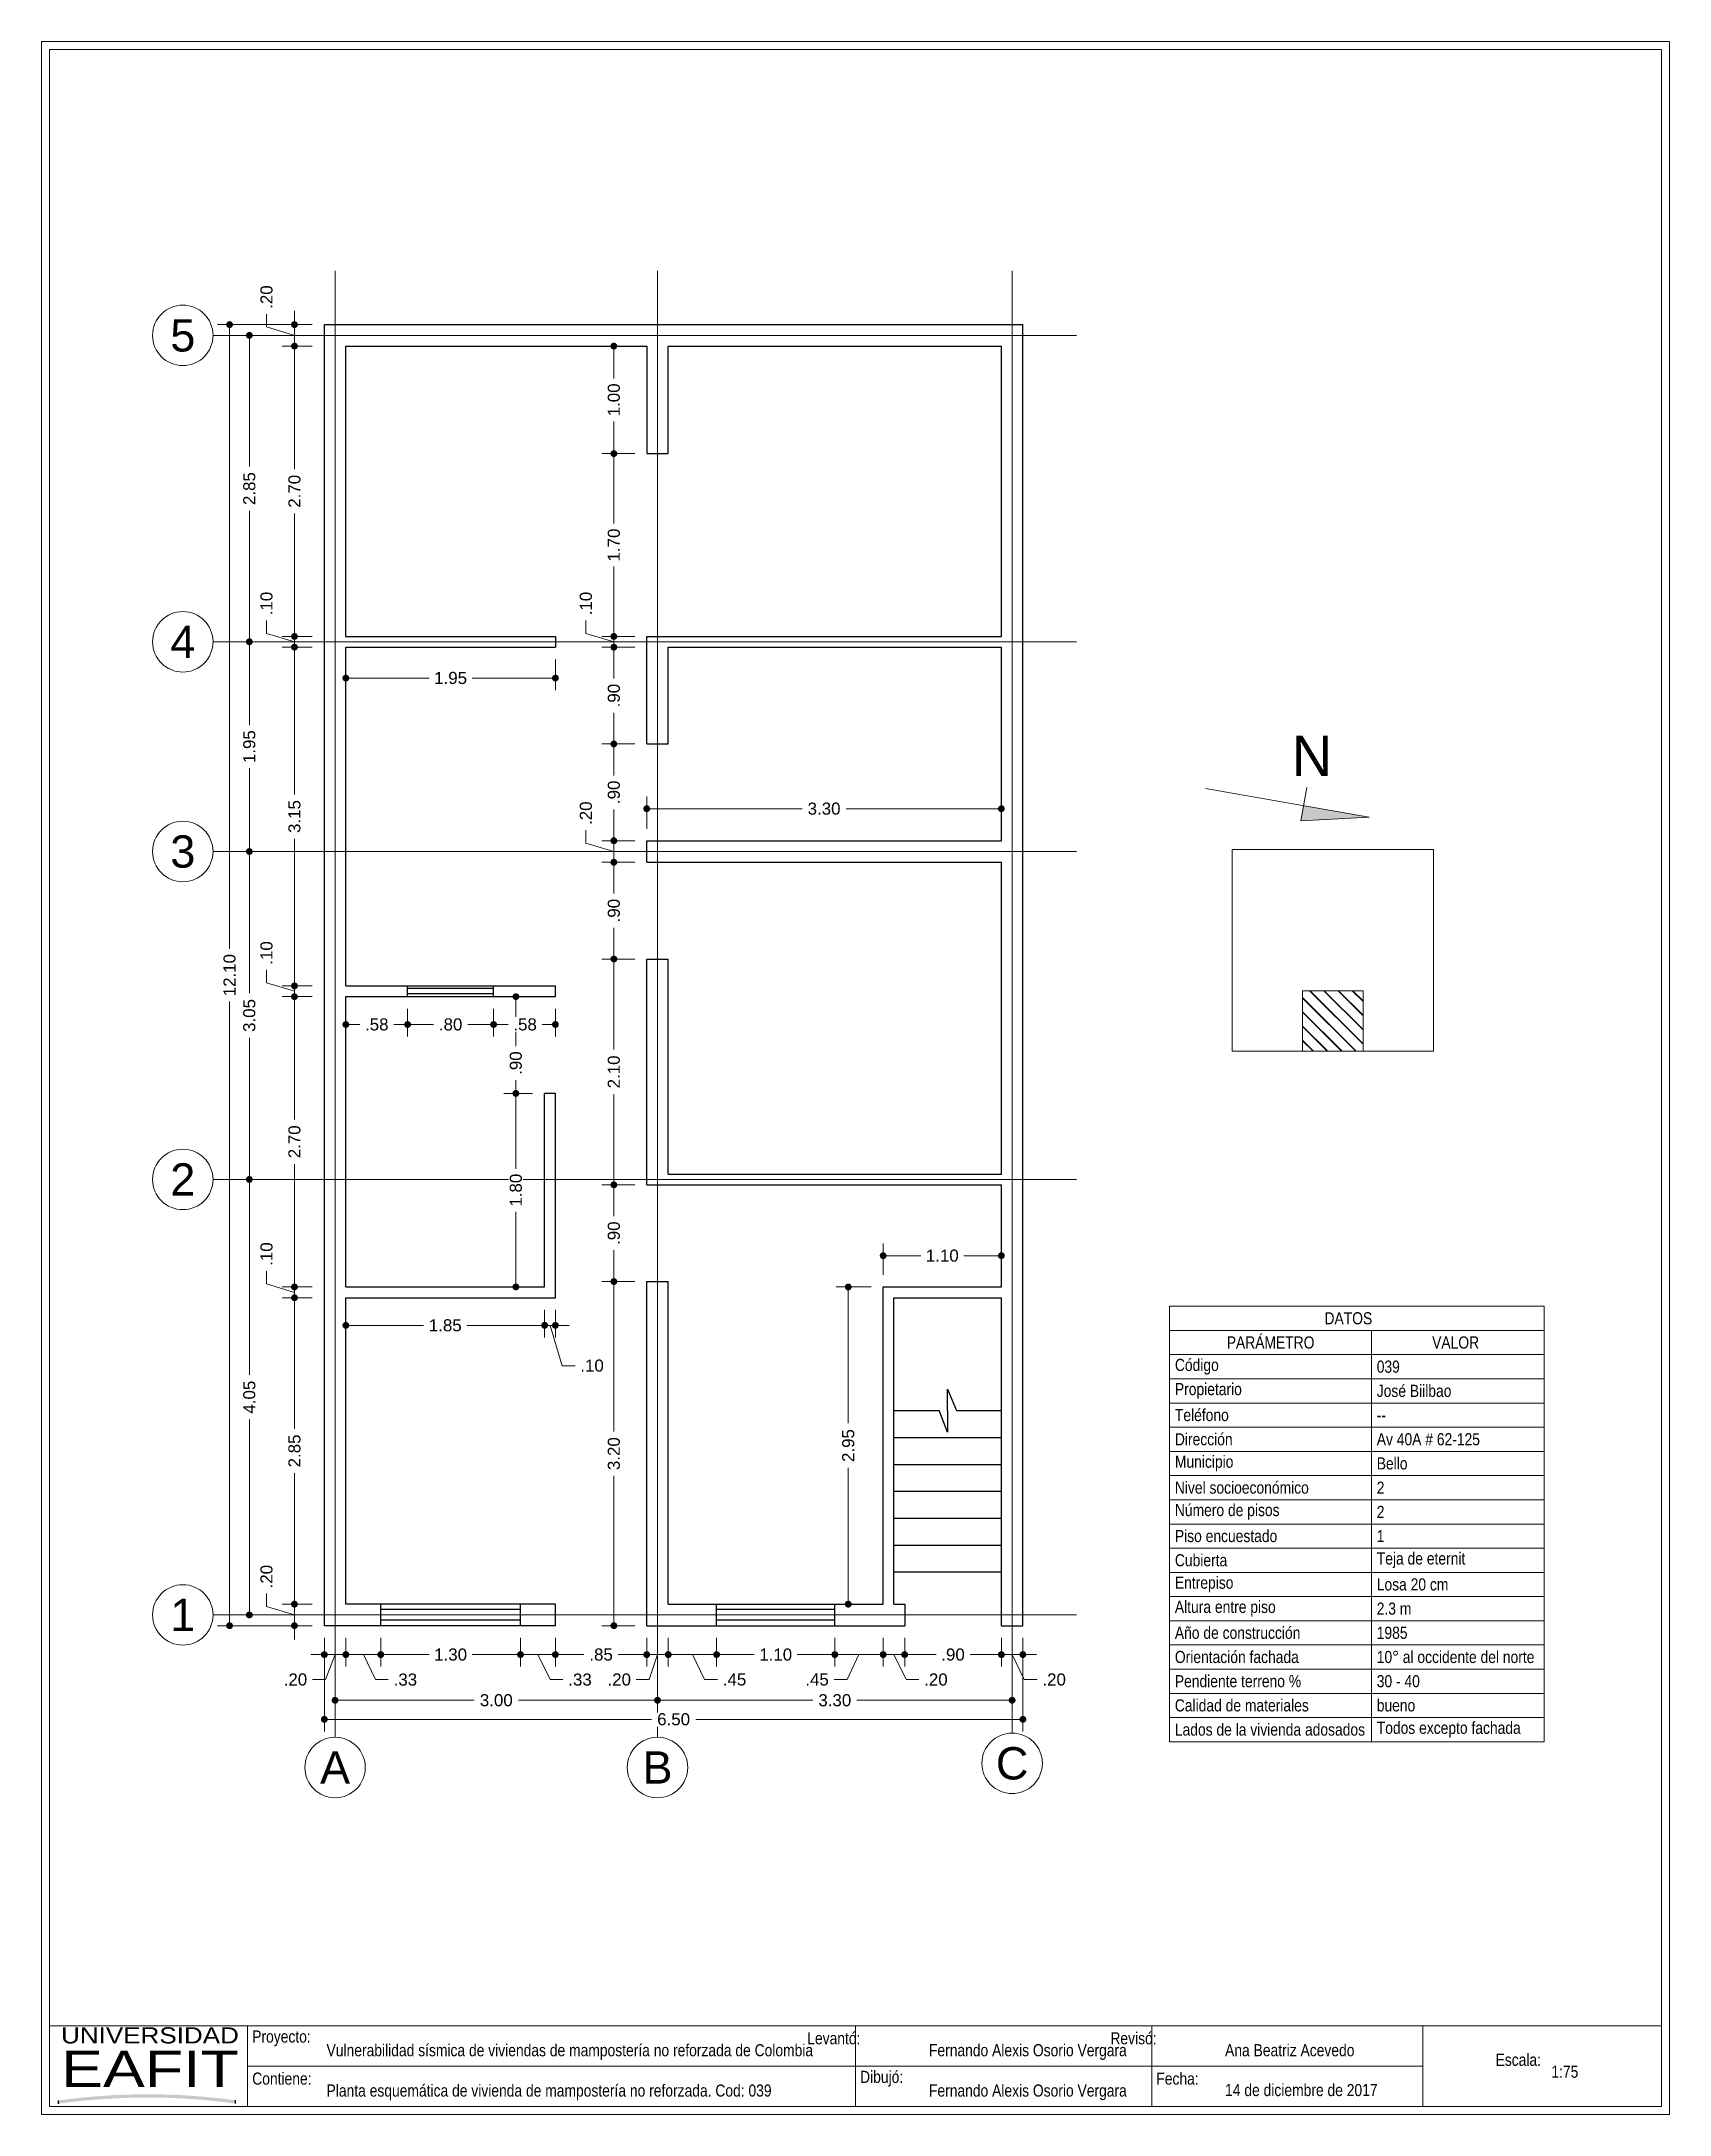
# Paper-space layout 'Layout1' of a CAD drawing. Header units: millimetres. Extents: x 0 to 0.202, y 0 to 0.257.
# The model-space entities are those that its viewports show. They can reach past a viewport. Long polylines and large blocks are cut down to what shows.
import ezdxf
from ezdxf.enums import TextEntityAlignment as Align

# ---------------------------------------------------------------- set-up
doc = ezdxf.new("R2010")
doc.units = ezdxf.units.MM
doc.header["$LTSCALE"] = 0.001
doc.linetypes.add('CENTER2', pattern=[28.575, 19.05, -3.175, 3.175, -3.175])
for name, color, linetype, lineweight in [('Cotas', 7, 'Continuous', 18), ('Ejes', 7, 'CENTER2', 5), ('Muros', 7, 'Continuous', 30), ('Ventanas', 250, 'Continuous', 25)]:
    doc.layers.add(name, color=color, linetype=linetype, lineweight=lineweight)
doc.layers.add('Eafit', color=7, linetype='Continuous', true_color=0x00006b)
doc.layers.add('Viewports', color=7, linetype='Continuous', lineweight=18, plot=False)
doc.styles.add('Eafit', font='ERASBD.TTF')
doc.styles.get("Standard").update_dxf_attribs({"font": 'arial.ttf'})
doc.styles.add('Texto', font='ARIALN.TTF')
doc.dimstyles.new('1-75', dxfattribs={"dimscale": 75, "dimtxt": 0.0015, "dimasz": 0.00085, "dimexe": 0.0015, "dimexo": 0.0015, "dimgap": 0.0008, "dimtad": 0, "dimzin": 4, "dimdsep": 46, "dimtxsty": 'Standard', "dimblk": 'DOT', "dimcen": 0.0009, "dimclrd": 256, "dimclre": 256, "dimclrt": 256, "dimadec": 0, "dimazin": 0, "dimtfac": 1, "dimtofl": 0, "dimtmove": 1, "dimatfit": 2, "dimfxl": 0.0015, "dimtfill": 1, "dimtolj": 1, "dimtzin": 4, "dimlwd": -1, "dimlwe": -1, "dimarcsym": 0})

psp = doc.layouts.get("Layout1")

# ---------------------------------------------------------------- texts
at = {"layer": 'Cotas', "style": 'Texto'}
for s, p in [('Vulnerabilidad sísmica de viviendas de mampostería no reforzada de Colombia', (0.03555, 0.00736)), ('Fernando Alexis Osorio Vergara', (0.11029, 0.00736)), ('Ana Beatriz Acevedo', (0.14703, 0.00736)), ('1:75', (0.18751, 0.0047)), ('Planta esquemática de vivienda de mampostería no reforzada. Cod: 039', (0.03555, 0.00236)), ('Fernando Alexis Osorio Vergara', (0.11029, 0.00236)), ('14 de diciembre de 2017', (0.14703, 0.00242))]:
    psp.add_text(s, height=0.0015, dxfattribs=at).set_placement(p)
at = {"layer": 'Cotas', "insert": (0.15616, 0.16862), "char_height": 0.005, "width": 0.0033039, "attachment_point": 4}
psp.add_mtext('\\pxqc;N', dxfattribs=at)
at = {"layer": 'Cotas', "char_height": 0.0015, "attachment_point": 6, "style": 'Texto'}
for s, insert, width in [('\\pxqc;DATOS', (0.18614, 0.09886), 0.0476342), ('\\pxqc;PARÁMETRO', (0.1652, 0.09586), 0.0250473), ('\\pxqc;VALOR', (0.18848, 0.09586), 0.0257008), ('\\pxql;Código', (0.15098, 0.09286), 0.010177), ('\\pxql;039', (0.17602, 0.09286), 0.0101769), ('\\pxql;Propietario', (0.15098, 0.08986), 0.010177), ('\\pxql;José Biilbao', (0.18545, 0.08986), 0.0196039), ('\\pxql;Teléfono', (0.15098, 0.08686), 0.010177), ('\\pxql;--', (0.17602, 0.08686), 0.0101769), ('\\pxql;Dirección', (0.15098, 0.08386), 0.010177), ('\\pxql;Av 40A # 62-125', (0.18545, 0.08386), 0.0196039), ('\\pxql;Municipio', (0.15098, 0.08086), 0.010177), ('\\pxql;Bello', (0.17602, 0.08086), 0.0101769), ('\\pxql;Nivel socioeconómico', (0.1652, 0.07786), 0.0244012), ('\\pxql;2', (0.18352, 0.07786), 0.0176769), ('\\pxql;Número de pisos', (0.1652, 0.07486), 0.0244012), ('\\pxql;2', (0.18352, 0.07486), 0.0176769), ('\\pxql;Piso encuestado', (0.1652, 0.07186), 0.0244012), ('\\pxql;1', (0.18352, 0.07186), 0.0176769), ('\\pxql;Cubierta', (0.15098, 0.06886), 0.010177), ('\\pxql;Teja de eternit', (0.18545, 0.06886), 0.0196039), ('\\pxql;Entrepiso', (0.15098, 0.06586), 0.010177), ('\\pxql;Losa 20 cm', (0.18545, 0.06586), 0.0196039), ('\\pxql;Altura entre piso', (0.1652, 0.06286), 0.0244012), ('\\pxql;2.3 m', (0.18352, 0.06286), 0.0176769), ('\\pxql;Año de construcción', (0.1652, 0.05986), 0.0244012), ('\\pxql;1985', (0.18502, 0.05986), 0.0191769), ('\\pxql;Orientación fachada', (0.1652, 0.05686), 0.0244012), ('\\pxql;10° al occidente del norte', (0.1907, 0.05686), 0.0248539), ('\\pxql;Pendiente terreno %', (0.17219, 0.05386), 0.0313948), ('\\pxql;30 - 40', (0.1907, 0.05386), 0.0248539), ('\\pxql;Calidad de materiales', (0.17219, 0.05086), 0.0313948), ('\\pxql;bueno', (0.1907, 0.05086), 0.0248539), ('\\pxql;Todos excepto fachada', (0.1907, 0.04786), 0.0248539), ('\\pxql;Lados de la vivienda adosados', (0.17219, 0.04786), 0.0313948), ('\\pxql;Proyecto:', (0.04019, 0.00958), 0.0138629), ('\\pxql;Escala:', (0.19445, 0.00691), 0.0138629), ('\\pxql;Contiene:', (0.04019, 0.00458), 0.0138629), ('\\pxql;Dibujó:', (0.11561, 0.00458), 0.0138629), ('\\pxql;Fecha:', (0.15236, 0.00458), 0.0138629)]:
    psp.add_mtext(s, dxfattribs=dict(at, insert=insert, width=width))
for s, insert in [('\\pxql;Levantó:', (0.10178, 0.00958)), ('\\pxql;Revisó:', (0.13853, 0.00958))]:
    psp.add_mtext(s, dxfattribs=dict(at, insert=insert))

msp = doc.modelspace()

# ---------------------------------------------------------------- texts
at = {"layer": 'Ejes'}
for s, p in [('5', (2565.039, 889.331)), ('4', (2565.039, 886.481)), ('3', (2565.039, 884.531)), ('2', (2565.039, 881.481)), ('1', (2565.039, 877.431)), ('A', (2566.456, 876.012)), ('B', (2569.456, 876.012)), ('C', (2572.756, 876.051))]:
    msp.add_text(s, height=0.3, dxfattribs=at).set_placement(p, align=Align.MIDDLE_CENTER)

# ---------------------------------------------------------------- blocks, each defined once
blk = doc.blocks.new('eafit')
at = {"layer": 'Eafit'}
h = blk.add_hatch(color=256, dxfattribs=at)
h.dxf.hatch_style = 1
h.paths.add_polyline_path([(0.00224, 0.0015), (0.00224, 0.00069, -0.069128), (0.04619, 0.00073), (0.04619, 0.00154, 0.06878)])
for p, q in [((0.00224, 0.00069), (0.00224, 0.0015)), ((0.04619, 0.00073), (0.04619, 0.00154))]:
    blk.add_line(p, q, dxfattribs=at)
at = {"layer": 'Eafit', "style": 'Eafit'}
for s, height, width, p, p2 in [('UNIVERSIDAD', 0.004, 1.005949, (0.00288, 0.01564), (0.047, 0.01564)), ('EAFIT', 0.009, 1.061888, (0.00289, 0.00482), (0.04701, 0.00482))]:
    blk.add_text(s, height=height, dxfattribs=dict(at, width=width)).set_placement(p, p2, align=Align.FIT)
blk = doc.blocks.new('_DOT')
at = {"color": 0, "linetype": 'ByBlock'}
blk.add_line((-0.5, 0), (-1, 0), dxfattribs=at)
at = {"color": 0, "linetype": 'ByBlock', "const_width": 0.5}
blk.add_lwpolyline([(-0.25, 0, 1), (0.25, 0, 1)], format="xyb", close=True, dxfattribs=at)
blk = doc.blocks.new('*D3')
at = {"layer": 'Cotas', "transparency": 16777216}
for p, q in [((2566.244, 889.431), (2565.362, 889.431)), ((2565.474, 889.367), (2565.474, 883.625)), ((2565.474, 877.395), (2565.474, 883.136)), ((2566.244, 877.331), (2565.362, 877.331))]:
    blk.add_line(p, q, dxfattribs=at)
at = {"layer": 'Defpoints', "color": 0, "transparency": 16777216}
for p in [(2565.474, 889.431), (2566.356, 889.431), (2566.356, 877.331)]:
    blk.add_point(p, dxfattribs=at)
at = {"layer": 'Cotas', "transparency": 16777216, "xscale": 0.06375, "yscale": 0.06375, "zscale": 0.06375}
for p, rotation in [((2565.474, 889.431), 90), ((2565.474, 877.331), 270)]:
    blk.add_blockref('_DOT', p, dxfattribs=dict(at, rotation=rotation))
at = {"layer": 'Cotas', "transparency": 16777216, "insert": (2565.474, 883.381), "char_height": 0.1125, "attachment_point": 5, "rotation": 90, "bg_fill": 3, "box_fill_scale": 1.1, "bg_fill_color": 256, "bg_fill_true_color": 13158600, "bg_fill_transparency": 0}
blk.add_mtext('\\A1;12.10', dxfattribs=at)
blk = doc.blocks.new('*D4')
at = {"layer": 'Cotas', "transparency": 16777216}
for p, q in [((2569.356, 884.743), (2569.356, 885.042)), ((2572.656, 884.743), (2572.656, 885.042)), ((2569.42, 884.929), (2570.801, 884.929)), ((2572.593, 884.929), (2571.212, 884.929))]:
    blk.add_line(p, q, dxfattribs=at)
at = {"layer": 'Defpoints', "color": 0, "transparency": 16777216}
for p in [(2572.656, 884.929), (2569.356, 884.631), (2572.656, 884.631)]:
    blk.add_point(p, dxfattribs=at)
at = {"layer": 'Cotas', "transparency": 16777216, "xscale": 0.06375, "yscale": 0.06375, "zscale": 0.06375, "rotation": 180}
blk.add_blockref('_DOT', (2569.356, 884.929), dxfattribs=at)
at = {"layer": 'Cotas', "transparency": 16777216, "xscale": 0.06375, "yscale": 0.06375, "zscale": 0.06375}
blk.add_blockref('_DOT', (2572.656, 884.929), dxfattribs=at)
at = {"layer": 'Cotas', "transparency": 16777216, "insert": (2571.006, 884.929), "char_height": 0.1125, "attachment_point": 5, "bg_fill": 3, "box_fill_scale": 1.1, "bg_fill_color": 256, "bg_fill_true_color": 13158600, "bg_fill_transparency": 0}
blk.add_mtext('\\A1;3.30', dxfattribs=at)
blk = doc.blocks.new('*D5')
at = {"layer": 'Cotas', "transparency": 16777216}
for p, q in [((2566.244, 889.331), (2565.545, 889.331)), ((2565.658, 889.267), (2565.658, 888.113)), ((2565.658, 886.545), (2565.658, 887.698)), ((2566.244, 886.481), (2565.545, 886.481))]:
    blk.add_line(p, q, dxfattribs=at)
at = {"layer": 'Defpoints', "color": 0, "transparency": 16777216}
for p in [(2566.356, 889.331), (2565.658, 886.481), (2566.356, 886.481)]:
    blk.add_point(p, dxfattribs=at)
at = {"layer": 'Cotas', "transparency": 16777216, "xscale": 0.06375, "yscale": 0.06375, "zscale": 0.06375}
for p, rotation in [((2565.658, 889.331), 90), ((2565.658, 886.481), 270)]:
    blk.add_blockref('_DOT', p, dxfattribs=dict(at, rotation=rotation))
at = {"layer": 'Cotas', "transparency": 16777216, "insert": (2565.658, 887.906), "char_height": 0.1125, "attachment_point": 5, "rotation": 90, "bg_fill": 3, "box_fill_scale": 1.1, "bg_fill_color": 256, "bg_fill_true_color": 13158600, "bg_fill_transparency": 0}
blk.add_mtext('\\A1;2.85', dxfattribs=at)
blk = doc.blocks.new('*D6')
at = {"layer": 'Cotas', "transparency": 16777216}
for p, q in [((2566.244, 886.481), (2565.545, 886.481)), ((2565.658, 886.417), (2565.658, 885.707)), ((2565.658, 884.595), (2565.658, 885.305)), ((2566.244, 884.531), (2565.545, 884.531))]:
    blk.add_line(p, q, dxfattribs=at)
at = {"layer": 'Defpoints', "color": 0, "transparency": 16777216}
for p in [(2566.356, 886.481), (2565.658, 884.531), (2566.356, 884.531)]:
    blk.add_point(p, dxfattribs=at)
at = {"layer": 'Cotas', "transparency": 16777216, "xscale": 0.06375, "yscale": 0.06375, "zscale": 0.06375}
for p, rotation in [((2565.658, 886.481), 90), ((2565.658, 884.531), 270)]:
    blk.add_blockref('_DOT', p, dxfattribs=dict(at, rotation=rotation))
at = {"layer": 'Cotas', "transparency": 16777216, "insert": (2565.658, 885.506), "char_height": 0.1125, "attachment_point": 5, "rotation": 90, "bg_fill": 3, "box_fill_scale": 1.1, "bg_fill_color": 256, "bg_fill_true_color": 13158600, "bg_fill_transparency": 0}
blk.add_mtext('\\A1;1.95', dxfattribs=at)
blk = doc.blocks.new('*D7')
at = {"layer": 'Cotas', "transparency": 16777216}
for p, q in [((2566.244, 884.531), (2565.545, 884.531)), ((2565.658, 884.467), (2565.658, 883.212)), ((2565.658, 881.545), (2565.658, 882.799)), ((2566.244, 881.481), (2565.545, 881.481))]:
    blk.add_line(p, q, dxfattribs=at)
at = {"layer": 'Defpoints', "color": 0, "transparency": 16777216}
for p in [(2566.356, 884.531), (2565.658, 881.481), (2566.356, 881.481)]:
    blk.add_point(p, dxfattribs=at)
at = {"layer": 'Cotas', "transparency": 16777216, "xscale": 0.06375, "yscale": 0.06375, "zscale": 0.06375}
for p, rotation in [((2565.658, 884.531), 90), ((2565.658, 881.481), 270)]:
    blk.add_blockref('_DOT', p, dxfattribs=dict(at, rotation=rotation))
at = {"layer": 'Cotas', "transparency": 16777216, "insert": (2565.658, 883.006), "char_height": 0.1125, "attachment_point": 5, "rotation": 90, "bg_fill": 3, "box_fill_scale": 1.1, "bg_fill_color": 256, "bg_fill_true_color": 13158600, "bg_fill_transparency": 0}
blk.add_mtext('\\A1;3.05', dxfattribs=at)
blk = doc.blocks.new('*D8')
at = {"layer": 'Cotas', "transparency": 16777216}
for p, q in [((2566.244, 881.481), (2565.545, 881.481)), ((2565.658, 881.417), (2565.658, 879.665)), ((2565.658, 877.495), (2565.658, 879.247)), ((2566.244, 877.431), (2565.545, 877.431))]:
    blk.add_line(p, q, dxfattribs=at)
at = {"layer": 'Defpoints', "color": 0, "transparency": 16777216}
for p in [(2566.356, 881.481), (2565.658, 877.431), (2566.356, 877.431)]:
    blk.add_point(p, dxfattribs=at)
at = {"layer": 'Cotas', "transparency": 16777216, "xscale": 0.06375, "yscale": 0.06375, "zscale": 0.06375}
for p, rotation in [((2565.658, 881.481), 90), ((2565.658, 877.431), 270)]:
    blk.add_blockref('_DOT', p, dxfattribs=dict(at, rotation=rotation))
at = {"layer": 'Cotas', "transparency": 16777216, "insert": (2565.658, 879.456), "char_height": 0.1125, "attachment_point": 5, "rotation": 90, "bg_fill": 3, "box_fill_scale": 1.1, "bg_fill_color": 256, "bg_fill_true_color": 13158600, "bg_fill_transparency": 0}
blk.add_mtext('\\A1;4.05', dxfattribs=at)
blk = doc.blocks.new('*D9')
at = {"layer": 'Cotas', "transparency": 16777216}
for p, q in [((2565.818, 889.409), (2565.818, 889.529)), ((2566.078, 889.331), (2565.818, 889.409)), ((2566.244, 889.431), (2565.965, 889.431)), ((2566.078, 889.495), (2566.078, 889.558)), ((2566.078, 889.431), (2566.078, 889.231)), ((2566.244, 889.231), (2565.965, 889.231)), ((2566.078, 889.167), (2566.078, 889.103))]:
    blk.add_line(p, q, dxfattribs=at)
at = {"layer": 'Defpoints', "color": 0, "transparency": 16777216}
for p in [(2566.356, 889.431), (2566.078, 889.231), (2566.356, 889.231)]:
    blk.add_point(p, dxfattribs=at)
at = {"layer": 'Cotas', "transparency": 16777216, "xscale": 0.06375, "yscale": 0.06375, "zscale": 0.06375}
for p, rotation in [((2566.078, 889.431), 270), ((2566.078, 889.231), 90)]:
    blk.add_blockref('_DOT', p, dxfattribs=dict(at, rotation=rotation))
at = {"layer": 'Cotas', "transparency": 16777216, "insert": (2565.818, 889.687), "char_height": 0.1125, "attachment_point": 5, "rotation": 90, "bg_fill": 3, "box_fill_scale": 1.1, "bg_fill_color": 256, "bg_fill_true_color": 13158600, "bg_fill_transparency": 0}
blk.add_mtext('\\A1;.20', dxfattribs=at)
blk = doc.blocks.new('*D10')
at = {"layer": 'Cotas', "transparency": 16777216}
for p, q in [((2566.244, 889.231), (2565.965, 889.231)), ((2566.078, 889.167), (2566.078, 888.088)), ((2566.078, 886.595), (2566.078, 887.674)), ((2566.244, 886.531), (2565.965, 886.531))]:
    blk.add_line(p, q, dxfattribs=at)
at = {"layer": 'Defpoints', "color": 0, "transparency": 16777216}
for p in [(2566.356, 889.231), (2566.078, 886.531), (2566.356, 886.531)]:
    blk.add_point(p, dxfattribs=at)
at = {"layer": 'Cotas', "transparency": 16777216, "xscale": 0.06375, "yscale": 0.06375, "zscale": 0.06375}
for p, rotation in [((2566.078, 889.231), 90), ((2566.078, 886.531), 270)]:
    blk.add_blockref('_DOT', p, dxfattribs=dict(at, rotation=rotation))
at = {"layer": 'Cotas', "transparency": 16777216, "insert": (2566.078, 887.881), "char_height": 0.1125, "attachment_point": 5, "rotation": 90, "bg_fill": 3, "box_fill_scale": 1.1, "bg_fill_color": 256, "bg_fill_true_color": 13158600, "bg_fill_transparency": 0}
blk.add_mtext('\\A1;2.70', dxfattribs=at)
blk = doc.blocks.new('*D11')
at = {"layer": 'Cotas', "transparency": 16777216}
for p, q in [((2565.818, 886.559), (2565.818, 886.679)), ((2566.078, 886.481), (2565.818, 886.559)), ((2566.244, 886.531), (2565.965, 886.531)), ((2566.078, 886.595), (2566.078, 886.658)), ((2566.078, 886.531), (2566.078, 886.431)), ((2566.244, 886.431), (2565.965, 886.431)), ((2566.078, 886.367), (2566.078, 886.303))]:
    blk.add_line(p, q, dxfattribs=at)
at = {"layer": 'Defpoints', "color": 0, "transparency": 16777216}
for p in [(2566.356, 886.531), (2566.078, 886.431), (2566.356, 886.431)]:
    blk.add_point(p, dxfattribs=at)
at = {"layer": 'Cotas', "transparency": 16777216, "xscale": 0.06375, "yscale": 0.06375, "zscale": 0.06375}
for p, rotation in [((2566.078, 886.531), 270), ((2566.078, 886.431), 90)]:
    blk.add_blockref('_DOT', p, dxfattribs=dict(at, rotation=rotation))
at = {"layer": 'Cotas', "transparency": 16777216, "insert": (2565.818, 886.837), "char_height": 0.1125, "attachment_point": 5, "rotation": 90, "bg_fill": 3, "box_fill_scale": 1.1, "bg_fill_color": 256, "bg_fill_true_color": 13158600, "bg_fill_transparency": 0}
blk.add_mtext('\\A1;.10', dxfattribs=at)
blk = doc.blocks.new('*D12')
at = {"layer": 'Cotas', "transparency": 16777216}
for p, q in [((2566.244, 886.431), (2565.965, 886.431)), ((2566.078, 886.367), (2566.078, 885.062)), ((2566.078, 883.345), (2566.078, 884.649)), ((2566.244, 883.281), (2565.965, 883.281))]:
    blk.add_line(p, q, dxfattribs=at)
at = {"layer": 'Defpoints', "color": 0, "transparency": 16777216}
for p in [(2566.356, 886.431), (2566.078, 883.281), (2566.356, 883.281)]:
    blk.add_point(p, dxfattribs=at)
at = {"layer": 'Cotas', "transparency": 16777216, "xscale": 0.06375, "yscale": 0.06375, "zscale": 0.06375}
for p, rotation in [((2566.078, 886.431), 90), ((2566.078, 883.281), 270)]:
    blk.add_blockref('_DOT', p, dxfattribs=dict(at, rotation=rotation))
at = {"layer": 'Cotas', "transparency": 16777216, "insert": (2566.078, 884.856), "char_height": 0.1125, "attachment_point": 5, "rotation": 90, "bg_fill": 3, "box_fill_scale": 1.1, "bg_fill_color": 256, "bg_fill_true_color": 13158600, "bg_fill_transparency": 0}
blk.add_mtext('\\A1;3.15', dxfattribs=at)
blk = doc.blocks.new('*D13')
at = {"layer": 'Cotas', "transparency": 16777216}
for p, q in [((2565.818, 883.309), (2565.818, 883.429)), ((2566.078, 883.345), (2566.078, 883.408)), ((2566.078, 883.231), (2565.818, 883.309)), ((2566.244, 883.281), (2565.965, 883.281)), ((2566.078, 883.281), (2566.078, 883.181)), ((2566.244, 883.181), (2565.965, 883.181)), ((2566.078, 883.117), (2566.078, 883.053))]:
    blk.add_line(p, q, dxfattribs=at)
at = {"layer": 'Defpoints', "color": 0, "transparency": 16777216}
for p in [(2566.356, 883.281), (2566.078, 883.181), (2566.356, 883.181)]:
    blk.add_point(p, dxfattribs=at)
at = {"layer": 'Cotas', "transparency": 16777216, "xscale": 0.06375, "yscale": 0.06375, "zscale": 0.06375}
for p, rotation in [((2566.078, 883.281), 270), ((2566.078, 883.181), 90)]:
    blk.add_blockref('_DOT', p, dxfattribs=dict(at, rotation=rotation))
at = {"layer": 'Cotas', "transparency": 16777216, "insert": (2565.818, 883.587), "char_height": 0.1125, "attachment_point": 5, "rotation": 90, "bg_fill": 3, "box_fill_scale": 1.1, "bg_fill_color": 256, "bg_fill_true_color": 13158600, "bg_fill_transparency": 0}
blk.add_mtext('\\A1;.10', dxfattribs=at)
blk = doc.blocks.new('*D14')
at = {"layer": 'Cotas', "transparency": 16777216}
for p, q in [((2566.244, 883.181), (2565.965, 883.181)), ((2566.078, 883.117), (2566.078, 882.038)), ((2566.078, 880.545), (2566.078, 881.624)), ((2566.244, 880.481), (2565.965, 880.481))]:
    blk.add_line(p, q, dxfattribs=at)
at = {"layer": 'Defpoints', "color": 0, "transparency": 16777216}
for p in [(2566.356, 883.181), (2566.078, 880.481), (2566.356, 880.481)]:
    blk.add_point(p, dxfattribs=at)
at = {"layer": 'Cotas', "transparency": 16777216, "xscale": 0.06375, "yscale": 0.06375, "zscale": 0.06375}
for p, rotation in [((2566.078, 883.181), 90), ((2566.078, 880.481), 270)]:
    blk.add_blockref('_DOT', p, dxfattribs=dict(at, rotation=rotation))
at = {"layer": 'Cotas', "transparency": 16777216, "insert": (2566.078, 881.831), "char_height": 0.1125, "attachment_point": 5, "rotation": 90, "bg_fill": 3, "box_fill_scale": 1.1, "bg_fill_color": 256, "bg_fill_true_color": 13158600, "bg_fill_transparency": 0}
blk.add_mtext('\\A1;2.70', dxfattribs=at)
blk = doc.blocks.new('*D15')
at = {"layer": 'Cotas', "transparency": 16777216}
for p, q in [((2565.818, 880.509), (2565.818, 880.629)), ((2566.078, 880.431), (2565.818, 880.509)), ((2566.078, 880.545), (2566.078, 880.608)), ((2566.244, 880.481), (2565.965, 880.481)), ((2566.244, 880.381), (2565.965, 880.381)), ((2566.078, 880.481), (2566.078, 880.381)), ((2566.078, 880.317), (2566.078, 880.253))]:
    blk.add_line(p, q, dxfattribs=at)
at = {"layer": 'Defpoints', "color": 0, "transparency": 16777216}
for p in [(2566.078, 880.381), (2566.356, 880.481), (2566.356, 880.381)]:
    blk.add_point(p, dxfattribs=at)
at = {"layer": 'Cotas', "transparency": 16777216, "xscale": 0.06375, "yscale": 0.06375, "zscale": 0.06375}
for p, rotation in [((2566.078, 880.481), 270), ((2566.078, 880.381), 90)]:
    blk.add_blockref('_DOT', p, dxfattribs=dict(at, rotation=rotation))
at = {"layer": 'Cotas', "transparency": 16777216, "insert": (2565.818, 880.787), "char_height": 0.1125, "attachment_point": 5, "rotation": 90, "bg_fill": 3, "box_fill_scale": 1.1, "bg_fill_color": 256, "bg_fill_true_color": 13158600, "bg_fill_transparency": 0}
blk.add_mtext('\\A1;.10', dxfattribs=at)
blk = doc.blocks.new('*D16')
at = {"layer": 'Cotas', "transparency": 16777216}
for p, q in [((2566.244, 880.381), (2565.965, 880.381)), ((2566.078, 880.317), (2566.078, 879.163)), ((2566.078, 877.595), (2566.078, 878.748)), ((2566.244, 877.531), (2565.965, 877.531))]:
    blk.add_line(p, q, dxfattribs=at)
at = {"layer": 'Defpoints', "color": 0, "transparency": 16777216}
for p in [(2566.356, 880.381), (2566.078, 877.531), (2566.356, 877.531)]:
    blk.add_point(p, dxfattribs=at)
at = {"layer": 'Cotas', "transparency": 16777216, "xscale": 0.06375, "yscale": 0.06375, "zscale": 0.06375}
for p, rotation in [((2566.078, 880.381), 90), ((2566.078, 877.531), 270)]:
    blk.add_blockref('_DOT', p, dxfattribs=dict(at, rotation=rotation))
at = {"layer": 'Cotas', "transparency": 16777216, "insert": (2566.078, 878.956), "char_height": 0.1125, "attachment_point": 5, "rotation": 90, "bg_fill": 3, "box_fill_scale": 1.1, "bg_fill_color": 256, "bg_fill_true_color": 13158600, "bg_fill_transparency": 0}
blk.add_mtext('\\A1;2.85', dxfattribs=at)
blk = doc.blocks.new('*D17')
at = {"layer": 'Cotas', "transparency": 16777216}
for p, q in [((2565.818, 877.509), (2565.818, 877.629)), ((2566.078, 877.595), (2566.078, 877.658)), ((2566.078, 877.431), (2565.818, 877.509)), ((2566.244, 877.531), (2565.965, 877.531)), ((2566.078, 877.531), (2566.078, 877.331)), ((2566.244, 877.331), (2565.965, 877.331)), ((2566.078, 877.267), (2566.078, 877.203))]:
    blk.add_line(p, q, dxfattribs=at)
at = {"layer": 'Defpoints', "color": 0, "transparency": 16777216}
for p in [(2566.356, 877.531), (2566.078, 877.331), (2566.356, 877.331)]:
    blk.add_point(p, dxfattribs=at)
at = {"layer": 'Cotas', "transparency": 16777216, "xscale": 0.06375, "yscale": 0.06375, "zscale": 0.06375}
for p, rotation in [((2566.078, 877.531), 270), ((2566.078, 877.331), 90)]:
    blk.add_blockref('_DOT', p, dxfattribs=dict(at, rotation=rotation))
at = {"layer": 'Cotas', "transparency": 16777216, "insert": (2565.818, 877.787), "char_height": 0.1125, "attachment_point": 5, "rotation": 90, "bg_fill": 3, "box_fill_scale": 1.1, "bg_fill_color": 256, "bg_fill_true_color": 13158600, "bg_fill_transparency": 0}
blk.add_mtext('\\A1;.20', dxfattribs=at)
blk = doc.blocks.new('*D18')
at = {"layer": 'Cotas', "transparency": 16777216}
for p, q in [((2566.356, 877.218), (2566.356, 876.348)), ((2572.856, 877.218), (2572.856, 876.348)), ((2566.42, 876.46), (2569.4, 876.46)), ((2572.793, 876.46), (2569.813, 876.46))]:
    blk.add_line(p, q, dxfattribs=at)
at = {"layer": 'Defpoints', "color": 0, "transparency": 16777216}
for p in [(2566.356, 877.331), (2572.856, 877.331), (2572.856, 876.46)]:
    blk.add_point(p, dxfattribs=at)
at = {"layer": 'Cotas', "transparency": 16777216, "xscale": 0.06375, "yscale": 0.06375, "zscale": 0.06375, "rotation": 180}
blk.add_blockref('_DOT', (2566.356, 876.46), dxfattribs=at)
at = {"layer": 'Cotas', "transparency": 16777216, "xscale": 0.06375, "yscale": 0.06375, "zscale": 0.06375}
blk.add_blockref('_DOT', (2572.856, 876.46), dxfattribs=at)
at = {"layer": 'Cotas', "transparency": 16777216, "insert": (2569.606, 876.46), "char_height": 0.1125, "attachment_point": 5, "bg_fill": 3, "box_fill_scale": 1.1, "bg_fill_color": 256, "bg_fill_true_color": 13158600, "bg_fill_transparency": 0}
blk.add_mtext('\\A1;6.50', dxfattribs=at)
blk = doc.blocks.new('*D19')
at = {"layer": 'Cotas', "transparency": 16777216}
for p, q in [((2566.456, 877.218), (2566.456, 876.524)), ((2569.456, 877.218), (2569.456, 876.524)), ((2566.52, 876.637), (2567.751, 876.637)), ((2569.393, 876.637), (2568.162, 876.637))]:
    blk.add_line(p, q, dxfattribs=at)
at = {"layer": 'Defpoints', "color": 0, "transparency": 16777216}
for p in [(2566.456, 877.331), (2569.456, 877.331), (2569.456, 876.637)]:
    blk.add_point(p, dxfattribs=at)
at = {"layer": 'Cotas', "transparency": 16777216, "xscale": 0.06375, "yscale": 0.06375, "zscale": 0.06375, "rotation": 180}
blk.add_blockref('_DOT', (2566.456, 876.637), dxfattribs=at)
at = {"layer": 'Cotas', "transparency": 16777216, "xscale": 0.06375, "yscale": 0.06375, "zscale": 0.06375}
blk.add_blockref('_DOT', (2569.456, 876.637), dxfattribs=at)
at = {"layer": 'Cotas', "transparency": 16777216, "insert": (2567.956, 876.637), "char_height": 0.1125, "attachment_point": 5, "bg_fill": 3, "box_fill_scale": 1.1, "bg_fill_color": 256, "bg_fill_true_color": 13158600, "bg_fill_transparency": 0}
blk.add_mtext('\\A1;3.00', dxfattribs=at)
blk = doc.blocks.new('*D20')
at = {"layer": 'Cotas', "transparency": 16777216}
for p, q in [((2569.456, 877.218), (2569.456, 876.524)), ((2572.756, 877.218), (2572.756, 876.524)), ((2569.52, 876.637), (2570.901, 876.637)), ((2572.693, 876.637), (2571.312, 876.637))]:
    blk.add_line(p, q, dxfattribs=at)
at = {"layer": 'Defpoints', "color": 0, "transparency": 16777216}
for p in [(2569.456, 877.331), (2572.756, 877.331), (2572.756, 876.637)]:
    blk.add_point(p, dxfattribs=at)
at = {"layer": 'Cotas', "transparency": 16777216, "xscale": 0.06375, "yscale": 0.06375, "zscale": 0.06375, "rotation": 180}
blk.add_blockref('_DOT', (2569.456, 876.637), dxfattribs=at)
at = {"layer": 'Cotas', "transparency": 16777216, "xscale": 0.06375, "yscale": 0.06375, "zscale": 0.06375}
blk.add_blockref('_DOT', (2572.756, 876.637), dxfattribs=at)
at = {"layer": 'Cotas', "transparency": 16777216, "insert": (2571.106, 876.637), "char_height": 0.1125, "attachment_point": 5, "bg_fill": 3, "box_fill_scale": 1.1, "bg_fill_color": 256, "bg_fill_true_color": 13158600, "bg_fill_transparency": 0}
blk.add_mtext('\\A1;3.30', dxfattribs=at)
blk = doc.blocks.new('*D21')
at = {"layer": 'Cotas', "transparency": 16777216}
for p, q in [((2566.293, 877.062), (2566.229, 877.062)), ((2566.356, 877.218), (2566.356, 876.95)), ((2566.356, 877.062), (2566.556, 877.062)), ((2566.456, 877.062), (2566.366, 876.83)), ((2566.556, 877.218), (2566.556, 876.95)), ((2566.62, 877.062), (2566.684, 877.062)), ((2566.366, 876.83), (2566.246, 876.83))]:
    blk.add_line(p, q, dxfattribs=at)
at = {"layer": 'Defpoints', "color": 0, "transparency": 16777216}
for p in [(2566.356, 877.331), (2566.556, 877.331), (2566.556, 877.062)]:
    blk.add_point(p, dxfattribs=at)
at = {"layer": 'Cotas', "transparency": 16777216, "xscale": 0.06375, "yscale": 0.06375, "zscale": 0.06375}
blk.add_blockref('_DOT', (2566.356, 877.062), dxfattribs=at)
at = {"layer": 'Cotas', "transparency": 16777216, "xscale": 0.06375, "yscale": 0.06375, "zscale": 0.06375, "rotation": 180}
blk.add_blockref('_DOT', (2566.556, 877.062), dxfattribs=at)
at = {"layer": 'Cotas', "transparency": 16777216, "insert": (2566.087, 876.83), "char_height": 0.1125, "attachment_point": 5, "bg_fill": 3, "box_fill_scale": 1.1, "bg_fill_color": 256, "bg_fill_true_color": 13158600, "bg_fill_transparency": 0}
blk.add_mtext('\\A1;.20', dxfattribs=at)
blk = doc.blocks.new('*D22')
at = {"layer": 'Cotas', "transparency": 16777216}
for p, q in [((2566.556, 877.218), (2566.556, 876.95)), ((2566.62, 877.062), (2566.818, 877.062)), ((2566.719, 877.062), (2566.831, 876.829)), ((2566.881, 877.218), (2566.881, 876.95)), ((2566.831, 876.829), (2566.951, 876.829))]:
    blk.add_line(p, q, dxfattribs=at)
at = {"layer": 'Defpoints', "color": 0, "transparency": 16777216}
for p in [(2566.556, 877.331), (2566.881, 877.331), (2566.881, 877.062)]:
    blk.add_point(p, dxfattribs=at)
at = {"layer": 'Cotas', "transparency": 16777216, "xscale": 0.06375, "yscale": 0.06375, "zscale": 0.06375, "rotation": 180}
blk.add_blockref('_DOT', (2566.556, 877.062), dxfattribs=at)
at = {"layer": 'Cotas', "transparency": 16777216, "xscale": 0.06375, "yscale": 0.06375, "zscale": 0.06375}
blk.add_blockref('_DOT', (2566.881, 877.062), dxfattribs=at)
at = {"layer": 'Cotas', "transparency": 16777216, "insert": (2567.11, 876.829), "char_height": 0.1125, "attachment_point": 5, "bg_fill": 3, "box_fill_scale": 1.1, "bg_fill_color": 256, "bg_fill_true_color": 13158600, "bg_fill_transparency": 0}
blk.add_mtext('\\A1;.33', dxfattribs=at)
blk = doc.blocks.new('*D23')
at = {"layer": 'Cotas', "transparency": 16777216}
for p, q in [((2566.881, 877.218), (2566.881, 876.95)), ((2566.945, 877.062), (2567.331, 877.062)), ((2568.118, 877.062), (2567.732, 877.062)), ((2568.181, 877.218), (2568.181, 876.95))]:
    blk.add_line(p, q, dxfattribs=at)
at = {"layer": 'Defpoints', "color": 0, "transparency": 16777216}
for p in [(2566.881, 877.331), (2568.181, 877.331), (2568.181, 877.062)]:
    blk.add_point(p, dxfattribs=at)
at = {"layer": 'Cotas', "transparency": 16777216, "xscale": 0.06375, "yscale": 0.06375, "zscale": 0.06375, "rotation": 180}
blk.add_blockref('_DOT', (2566.881, 877.062), dxfattribs=at)
at = {"layer": 'Cotas', "transparency": 16777216, "xscale": 0.06375, "yscale": 0.06375, "zscale": 0.06375}
blk.add_blockref('_DOT', (2568.181, 877.062), dxfattribs=at)
at = {"layer": 'Cotas', "transparency": 16777216, "insert": (2567.531, 877.062), "char_height": 0.1125, "attachment_point": 5, "bg_fill": 3, "box_fill_scale": 1.1, "bg_fill_color": 256, "bg_fill_true_color": 13158600, "bg_fill_transparency": 0}
blk.add_mtext('\\A1;1.30', dxfattribs=at)
blk = doc.blocks.new('*D24')
at = {"layer": 'Cotas', "transparency": 16777216}
for p, q in [((2568.181, 877.218), (2568.181, 876.95)), ((2568.245, 877.062), (2568.443, 877.062)), ((2568.344, 877.062), (2568.456, 876.829)), ((2568.506, 877.218), (2568.506, 876.95)), ((2568.456, 876.829), (2568.576, 876.829))]:
    blk.add_line(p, q, dxfattribs=at)
at = {"layer": 'Defpoints', "color": 0, "transparency": 16777216}
for p in [(2568.181, 877.331), (2568.506, 877.331), (2568.506, 877.062)]:
    blk.add_point(p, dxfattribs=at)
at = {"layer": 'Cotas', "transparency": 16777216, "xscale": 0.06375, "yscale": 0.06375, "zscale": 0.06375, "rotation": 180}
blk.add_blockref('_DOT', (2568.181, 877.062), dxfattribs=at)
at = {"layer": 'Cotas', "transparency": 16777216, "xscale": 0.06375, "yscale": 0.06375, "zscale": 0.06375}
blk.add_blockref('_DOT', (2568.506, 877.062), dxfattribs=at)
at = {"layer": 'Cotas', "transparency": 16777216, "insert": (2568.735, 876.829), "char_height": 0.1125, "attachment_point": 5, "bg_fill": 3, "box_fill_scale": 1.1, "bg_fill_color": 256, "bg_fill_true_color": 13158600, "bg_fill_transparency": 0}
blk.add_mtext('\\A1;.33', dxfattribs=at)
blk = doc.blocks.new('*D25')
at = {"layer": 'Cotas', "transparency": 16777216}
for p, q in [((2568.506, 877.218), (2568.506, 876.95)), ((2568.57, 877.062), (2568.772, 877.062)), ((2569.293, 877.062), (2569.09, 877.062)), ((2569.356, 877.218), (2569.356, 876.95))]:
    blk.add_line(p, q, dxfattribs=at)
at = {"layer": 'Defpoints', "color": 0, "transparency": 16777216}
for p in [(2568.506, 877.331), (2569.356, 877.331), (2569.356, 877.062)]:
    blk.add_point(p, dxfattribs=at)
at = {"layer": 'Cotas', "transparency": 16777216, "xscale": 0.06375, "yscale": 0.06375, "zscale": 0.06375, "rotation": 180}
blk.add_blockref('_DOT', (2568.506, 877.062), dxfattribs=at)
at = {"layer": 'Cotas', "transparency": 16777216, "xscale": 0.06375, "yscale": 0.06375, "zscale": 0.06375}
blk.add_blockref('_DOT', (2569.356, 877.062), dxfattribs=at)
at = {"layer": 'Cotas', "transparency": 16777216, "insert": (2568.931, 877.062), "char_height": 0.1125, "attachment_point": 5, "bg_fill": 3, "box_fill_scale": 1.1, "bg_fill_color": 256, "bg_fill_true_color": 13158600, "bg_fill_transparency": 0}
blk.add_mtext('\\A1;.85', dxfattribs=at)
blk = doc.blocks.new('*D26')
at = {"layer": 'Cotas', "transparency": 16777216}
for p, q in [((2569.293, 877.062), (2569.229, 877.062)), ((2569.356, 877.218), (2569.356, 876.95)), ((2569.356, 877.062), (2569.556, 877.062)), ((2569.456, 877.062), (2569.378, 876.83)), ((2569.556, 877.218), (2569.556, 876.95)), ((2569.62, 877.062), (2569.684, 877.062)), ((2569.378, 876.83), (2569.258, 876.83))]:
    blk.add_line(p, q, dxfattribs=at)
at = {"layer": 'Defpoints', "color": 0, "transparency": 16777216}
for p in [(2569.356, 877.331), (2569.556, 877.331), (2569.556, 877.062)]:
    blk.add_point(p, dxfattribs=at)
at = {"layer": 'Cotas', "transparency": 16777216, "xscale": 0.06375, "yscale": 0.06375, "zscale": 0.06375}
blk.add_blockref('_DOT', (2569.356, 877.062), dxfattribs=at)
at = {"layer": 'Cotas', "transparency": 16777216, "xscale": 0.06375, "yscale": 0.06375, "zscale": 0.06375, "rotation": 180}
blk.add_blockref('_DOT', (2569.556, 877.062), dxfattribs=at)
at = {"layer": 'Cotas', "transparency": 16777216, "insert": (2569.1, 876.83), "char_height": 0.1125, "attachment_point": 5, "bg_fill": 3, "box_fill_scale": 1.1, "bg_fill_color": 256, "bg_fill_true_color": 13158600, "bg_fill_transparency": 0}
blk.add_mtext('\\A1;.20', dxfattribs=at)
blk = doc.blocks.new('*D27')
at = {"layer": 'Cotas', "transparency": 16777216}
for p, q in [((2569.556, 877.218), (2569.556, 876.95)), ((2569.62, 877.062), (2569.943, 877.062)), ((2569.781, 877.062), (2569.894, 876.83)), ((2570.006, 877.218), (2570.006, 876.95)), ((2569.894, 876.83), (2570.014, 876.83))]:
    blk.add_line(p, q, dxfattribs=at)
at = {"layer": 'Defpoints', "color": 0, "transparency": 16777216}
for p in [(2569.556, 877.331), (2570.006, 877.331), (2570.006, 877.062)]:
    blk.add_point(p, dxfattribs=at)
at = {"layer": 'Cotas', "transparency": 16777216, "xscale": 0.06375, "yscale": 0.06375, "zscale": 0.06375, "rotation": 180}
blk.add_blockref('_DOT', (2569.556, 877.062), dxfattribs=at)
at = {"layer": 'Cotas', "transparency": 16777216, "xscale": 0.06375, "yscale": 0.06375, "zscale": 0.06375}
blk.add_blockref('_DOT', (2570.006, 877.062), dxfattribs=at)
at = {"layer": 'Cotas', "transparency": 16777216, "insert": (2570.173, 876.83), "char_height": 0.1125, "attachment_point": 5, "bg_fill": 3, "box_fill_scale": 1.1, "bg_fill_color": 256, "bg_fill_true_color": 13158600, "bg_fill_transparency": 0}
blk.add_mtext('\\A1;.45', dxfattribs=at)
blk = doc.blocks.new('*D28')
at = {"layer": 'Cotas', "transparency": 16777216}
for p, q in [((2570.006, 877.218), (2570.006, 876.95)), ((2570.07, 877.062), (2570.356, 877.062)), ((2571.043, 877.062), (2570.757, 877.062)), ((2571.106, 877.218), (2571.106, 876.95))]:
    blk.add_line(p, q, dxfattribs=at)
at = {"layer": 'Defpoints', "color": 0, "transparency": 16777216}
for p in [(2570.006, 877.331), (2571.106, 877.331), (2571.106, 877.062)]:
    blk.add_point(p, dxfattribs=at)
at = {"layer": 'Cotas', "transparency": 16777216, "xscale": 0.06375, "yscale": 0.06375, "zscale": 0.06375, "rotation": 180}
blk.add_blockref('_DOT', (2570.006, 877.062), dxfattribs=at)
at = {"layer": 'Cotas', "transparency": 16777216, "xscale": 0.06375, "yscale": 0.06375, "zscale": 0.06375}
blk.add_blockref('_DOT', (2571.106, 877.062), dxfattribs=at)
at = {"layer": 'Cotas', "transparency": 16777216, "insert": (2570.556, 877.062), "char_height": 0.1125, "attachment_point": 5, "bg_fill": 3, "box_fill_scale": 1.1, "bg_fill_color": 256, "bg_fill_true_color": 13158600, "bg_fill_transparency": 0}
blk.add_mtext('\\A1;1.10', dxfattribs=at)
blk = doc.blocks.new('*D29')
at = {"layer": 'Cotas', "transparency": 16777216}
for p, q in [((2571.106, 877.218), (2571.106, 876.95)), ((2571.17, 877.062), (2571.493, 877.062)), ((2571.331, 877.062), (2571.22, 876.83)), ((2571.556, 877.218), (2571.556, 876.95)), ((2571.22, 876.83), (2571.1, 876.83))]:
    blk.add_line(p, q, dxfattribs=at)
at = {"layer": 'Defpoints', "color": 0, "transparency": 16777216}
for p in [(2571.106, 877.331), (2571.556, 877.331), (2571.556, 877.062)]:
    blk.add_point(p, dxfattribs=at)
at = {"layer": 'Cotas', "transparency": 16777216, "xscale": 0.06375, "yscale": 0.06375, "zscale": 0.06375, "rotation": 180}
blk.add_blockref('_DOT', (2571.106, 877.062), dxfattribs=at)
at = {"layer": 'Cotas', "transparency": 16777216, "xscale": 0.06375, "yscale": 0.06375, "zscale": 0.06375}
blk.add_blockref('_DOT', (2571.556, 877.062), dxfattribs=at)
at = {"layer": 'Cotas', "transparency": 16777216, "insert": (2570.941, 876.83), "char_height": 0.1125, "attachment_point": 5, "bg_fill": 3, "box_fill_scale": 1.1, "bg_fill_color": 256, "bg_fill_true_color": 13158600, "bg_fill_transparency": 0}
blk.add_mtext('\\A1;.45', dxfattribs=at)
blk = doc.blocks.new('*D30')
at = {"layer": 'Cotas', "transparency": 16777216}
for p, q in [((2571.493, 877.062), (2571.429, 877.062)), ((2571.556, 877.218), (2571.556, 876.95)), ((2571.556, 877.062), (2571.756, 877.062)), ((2571.656, 877.062), (2571.769, 876.83)), ((2571.756, 877.218), (2571.756, 876.95)), ((2571.82, 877.062), (2571.884, 877.062)), ((2571.769, 876.83), (2571.889, 876.83))]:
    blk.add_line(p, q, dxfattribs=at)
at = {"layer": 'Defpoints', "color": 0, "transparency": 16777216}
for p in [(2571.556, 877.331), (2571.756, 877.331), (2571.756, 877.062)]:
    blk.add_point(p, dxfattribs=at)
at = {"layer": 'Cotas', "transparency": 16777216, "xscale": 0.06375, "yscale": 0.06375, "zscale": 0.06375}
blk.add_blockref('_DOT', (2571.556, 877.062), dxfattribs=at)
at = {"layer": 'Cotas', "transparency": 16777216, "xscale": 0.06375, "yscale": 0.06375, "zscale": 0.06375, "rotation": 180}
blk.add_blockref('_DOT', (2571.756, 877.062), dxfattribs=at)
at = {"layer": 'Cotas', "transparency": 16777216, "insert": (2572.047, 876.83), "char_height": 0.1125, "attachment_point": 5, "bg_fill": 3, "box_fill_scale": 1.1, "bg_fill_color": 256, "bg_fill_true_color": 13158600, "bg_fill_transparency": 0}
blk.add_mtext('\\A1;.20', dxfattribs=at)
blk = doc.blocks.new('*D31')
at = {"layer": 'Cotas', "transparency": 16777216}
for p, q in [((2571.756, 877.218), (2571.756, 876.95)), ((2571.82, 877.062), (2572.048, 877.062)), ((2572.593, 877.062), (2572.365, 877.062)), ((2572.656, 877.218), (2572.656, 876.95))]:
    blk.add_line(p, q, dxfattribs=at)
at = {"layer": 'Defpoints', "color": 0, "transparency": 16777216}
for p in [(2571.756, 877.331), (2572.656, 877.331), (2572.656, 877.062)]:
    blk.add_point(p, dxfattribs=at)
at = {"layer": 'Cotas', "transparency": 16777216, "xscale": 0.06375, "yscale": 0.06375, "zscale": 0.06375, "rotation": 180}
blk.add_blockref('_DOT', (2571.756, 877.062), dxfattribs=at)
at = {"layer": 'Cotas', "transparency": 16777216, "xscale": 0.06375, "yscale": 0.06375, "zscale": 0.06375}
blk.add_blockref('_DOT', (2572.656, 877.062), dxfattribs=at)
at = {"layer": 'Cotas', "transparency": 16777216, "insert": (2572.206, 877.062), "char_height": 0.1125, "attachment_point": 5, "bg_fill": 3, "box_fill_scale": 1.1, "bg_fill_color": 256, "bg_fill_true_color": 13158600, "bg_fill_transparency": 0}
blk.add_mtext('\\A1;.90', dxfattribs=at)
blk = doc.blocks.new('*D32')
at = {"layer": 'Cotas', "transparency": 16777216}
for p, q in [((2572.593, 877.062), (2572.529, 877.062)), ((2572.656, 877.218), (2572.656, 876.95)), ((2572.656, 877.062), (2572.856, 877.062)), ((2572.756, 877.062), (2572.869, 876.83)), ((2572.856, 877.218), (2572.856, 876.95)), ((2572.92, 877.062), (2572.984, 877.062)), ((2572.869, 876.83), (2572.989, 876.83))]:
    blk.add_line(p, q, dxfattribs=at)
at = {"layer": 'Defpoints', "color": 0, "transparency": 16777216}
for p in [(2572.656, 877.331), (2572.856, 877.331), (2572.856, 877.062)]:
    blk.add_point(p, dxfattribs=at)
at = {"layer": 'Cotas', "transparency": 16777216, "xscale": 0.06375, "yscale": 0.06375, "zscale": 0.06375}
blk.add_blockref('_DOT', (2572.656, 877.062), dxfattribs=at)
at = {"layer": 'Cotas', "transparency": 16777216, "xscale": 0.06375, "yscale": 0.06375, "zscale": 0.06375, "rotation": 180}
blk.add_blockref('_DOT', (2572.856, 877.062), dxfattribs=at)
at = {"layer": 'Cotas', "transparency": 16777216, "insert": (2573.147, 876.83), "char_height": 0.1125, "attachment_point": 5, "bg_fill": 3, "box_fill_scale": 1.1, "bg_fill_color": 256, "bg_fill_true_color": 13158600, "bg_fill_transparency": 0}
blk.add_mtext('\\A1;.20', dxfattribs=at)
blk = doc.blocks.new('*D33')
at = {"layer": 'Cotas', "transparency": 16777216}
for p, q in [((2569.244, 880.531), (2568.938, 880.531)), ((2569.05, 880.467), (2569.05, 879.137)), ((2569.05, 877.395), (2569.05, 878.725)), ((2569.244, 877.331), (2568.938, 877.331))]:
    blk.add_line(p, q, dxfattribs=at)
at = {"layer": 'Defpoints', "color": 0, "transparency": 16777216}
for p in [(2569.05, 880.531), (2569.356, 880.531), (2569.356, 877.331)]:
    blk.add_point(p, dxfattribs=at)
at = {"layer": 'Cotas', "transparency": 16777216, "xscale": 0.06375, "yscale": 0.06375, "zscale": 0.06375}
for p, rotation in [((2569.05, 880.531), 90), ((2569.05, 877.331), 270)]:
    blk.add_blockref('_DOT', p, dxfattribs=dict(at, rotation=rotation))
at = {"layer": 'Cotas', "transparency": 16777216, "insert": (2569.05, 878.931), "char_height": 0.1125, "attachment_point": 5, "rotation": 90, "bg_fill": 3, "box_fill_scale": 1.1, "bg_fill_color": 256, "bg_fill_true_color": 13158600, "bg_fill_transparency": 0}
blk.add_mtext('\\A1;3.20', dxfattribs=at)
blk = doc.blocks.new('*D34')
at = {"layer": 'Cotas', "transparency": 16777216}
for p, q in [((2569.244, 881.431), (2568.938, 881.431)), ((2569.05, 881.367), (2569.05, 881.139)), ((2569.05, 880.595), (2569.05, 880.822)), ((2569.244, 880.531), (2568.938, 880.531))]:
    blk.add_line(p, q, dxfattribs=at)
at = {"layer": 'Defpoints', "color": 0, "transparency": 16777216}
for p in [(2569.05, 881.431), (2569.356, 881.431), (2569.356, 880.531)]:
    blk.add_point(p, dxfattribs=at)
at = {"layer": 'Cotas', "transparency": 16777216, "xscale": 0.06375, "yscale": 0.06375, "zscale": 0.06375}
for p, rotation in [((2569.05, 881.431), 90), ((2569.05, 880.531), 270)]:
    blk.add_blockref('_DOT', p, dxfattribs=dict(at, rotation=rotation))
at = {"layer": 'Cotas', "transparency": 16777216, "insert": (2569.05, 880.981), "char_height": 0.1125, "attachment_point": 5, "rotation": 90, "bg_fill": 3, "box_fill_scale": 1.1, "bg_fill_color": 256, "bg_fill_true_color": 13158600, "bg_fill_transparency": 0}
blk.add_mtext('\\A1;.90', dxfattribs=at)
blk = doc.blocks.new('*D35')
at = {"layer": 'Cotas', "transparency": 16777216}
for p, q in [((2569.244, 883.531), (2568.938, 883.531)), ((2569.05, 883.467), (2569.05, 882.688)), ((2569.05, 881.495), (2569.05, 882.274)), ((2569.244, 881.431), (2568.938, 881.431))]:
    blk.add_line(p, q, dxfattribs=at)
at = {"layer": 'Defpoints', "color": 0, "transparency": 16777216}
for p in [(2569.05, 883.531), (2569.356, 883.531), (2569.356, 881.431)]:
    blk.add_point(p, dxfattribs=at)
at = {"layer": 'Cotas', "transparency": 16777216, "xscale": 0.06375, "yscale": 0.06375, "zscale": 0.06375}
for p, rotation in [((2569.05, 883.531), 90), ((2569.05, 881.431), 270)]:
    blk.add_blockref('_DOT', p, dxfattribs=dict(at, rotation=rotation))
at = {"layer": 'Cotas', "transparency": 16777216, "insert": (2569.05, 882.481), "char_height": 0.1125, "attachment_point": 5, "rotation": 90, "bg_fill": 3, "box_fill_scale": 1.1, "bg_fill_color": 256, "bg_fill_true_color": 13158600, "bg_fill_transparency": 0}
blk.add_mtext('\\A1;2.10', dxfattribs=at)
blk = doc.blocks.new('*D36')
at = {"layer": 'Cotas', "transparency": 16777216}
for p, q in [((2569.244, 884.431), (2568.938, 884.431)), ((2569.05, 884.367), (2569.05, 884.139)), ((2569.05, 883.595), (2569.05, 883.822)), ((2569.244, 883.531), (2568.938, 883.531))]:
    blk.add_line(p, q, dxfattribs=at)
at = {"layer": 'Defpoints', "color": 0, "transparency": 16777216}
for p in [(2569.05, 884.431), (2569.356, 884.431), (2569.356, 883.531)]:
    blk.add_point(p, dxfattribs=at)
at = {"layer": 'Cotas', "transparency": 16777216, "xscale": 0.06375, "yscale": 0.06375, "zscale": 0.06375}
for p, rotation in [((2569.05, 884.431), 90), ((2569.05, 883.531), 270)]:
    blk.add_blockref('_DOT', p, dxfattribs=dict(at, rotation=rotation))
at = {"layer": 'Cotas', "transparency": 16777216, "insert": (2569.05, 883.981), "char_height": 0.1125, "attachment_point": 5, "rotation": 90, "bg_fill": 3, "box_fill_scale": 1.1, "bg_fill_color": 256, "bg_fill_true_color": 13158600, "bg_fill_transparency": 0}
blk.add_mtext('\\A1;.90', dxfattribs=at)
blk = doc.blocks.new('*D37')
at = {"layer": 'Cotas', "transparency": 16777216}
for p, q in [((2569.05, 884.695), (2569.05, 884.758)), ((2568.79, 884.609), (2568.79, 884.729)), ((2569.05, 884.531), (2568.79, 884.609)), ((2569.244, 884.631), (2568.938, 884.631)), ((2569.05, 884.431), (2569.05, 884.631)), ((2569.244, 884.431), (2568.938, 884.431)), ((2569.05, 884.367), (2569.05, 884.303))]:
    blk.add_line(p, q, dxfattribs=at)
at = {"layer": 'Defpoints', "color": 0, "transparency": 16777216}
for p in [(2569.05, 884.631), (2569.356, 884.631), (2569.356, 884.431)]:
    blk.add_point(p, dxfattribs=at)
at = {"layer": 'Cotas', "transparency": 16777216, "xscale": 0.06375, "yscale": 0.06375, "zscale": 0.06375}
for p, rotation in [((2569.05, 884.631), 270), ((2569.05, 884.431), 90)]:
    blk.add_blockref('_DOT', p, dxfattribs=dict(at, rotation=rotation))
at = {"layer": 'Cotas', "transparency": 16777216, "insert": (2568.79, 884.887), "char_height": 0.1125, "attachment_point": 5, "rotation": 90, "bg_fill": 3, "box_fill_scale": 1.1, "bg_fill_color": 256, "bg_fill_true_color": 13158600, "bg_fill_transparency": 0}
blk.add_mtext('\\A1;.20', dxfattribs=at)
blk = doc.blocks.new('*D38')
at = {"layer": 'Cotas', "transparency": 16777216}
for p, q in [((2569.244, 885.531), (2568.938, 885.531)), ((2569.05, 885.467), (2569.05, 885.239)), ((2569.05, 884.695), (2569.05, 884.922)), ((2569.244, 884.631), (2568.938, 884.631))]:
    blk.add_line(p, q, dxfattribs=at)
at = {"layer": 'Defpoints', "color": 0, "transparency": 16777216}
for p in [(2569.05, 885.531), (2569.356, 885.531), (2569.356, 884.631)]:
    blk.add_point(p, dxfattribs=at)
at = {"layer": 'Cotas', "transparency": 16777216, "xscale": 0.06375, "yscale": 0.06375, "zscale": 0.06375}
for p, rotation in [((2569.05, 885.531), 90), ((2569.05, 884.631), 270)]:
    blk.add_blockref('_DOT', p, dxfattribs=dict(at, rotation=rotation))
at = {"layer": 'Cotas', "transparency": 16777216, "insert": (2569.05, 885.081), "char_height": 0.1125, "attachment_point": 5, "rotation": 90, "bg_fill": 3, "box_fill_scale": 1.1, "bg_fill_color": 256, "bg_fill_true_color": 13158600, "bg_fill_transparency": 0}
blk.add_mtext('\\A1;.90', dxfattribs=at)
blk = doc.blocks.new('*D39')
at = {"layer": 'Cotas', "transparency": 16777216}
for p, q in [((2569.244, 886.431), (2568.938, 886.431)), ((2569.05, 886.367), (2569.05, 886.139)), ((2569.05, 885.595), (2569.05, 885.822)), ((2569.244, 885.531), (2568.938, 885.531))]:
    blk.add_line(p, q, dxfattribs=at)
at = {"layer": 'Defpoints', "color": 0, "transparency": 16777216}
for p in [(2569.05, 886.431), (2569.356, 886.431), (2569.356, 885.531)]:
    blk.add_point(p, dxfattribs=at)
at = {"layer": 'Cotas', "transparency": 16777216, "xscale": 0.06375, "yscale": 0.06375, "zscale": 0.06375}
for p, rotation in [((2569.05, 886.431), 90), ((2569.05, 885.531), 270)]:
    blk.add_blockref('_DOT', p, dxfattribs=dict(at, rotation=rotation))
at = {"layer": 'Cotas', "transparency": 16777216, "insert": (2569.05, 885.981), "char_height": 0.1125, "attachment_point": 5, "rotation": 90, "bg_fill": 3, "box_fill_scale": 1.1, "bg_fill_color": 256, "bg_fill_true_color": 13158600, "bg_fill_transparency": 0}
blk.add_mtext('\\A1;.90', dxfattribs=at)
blk = doc.blocks.new('*D40')
at = {"layer": 'Cotas', "transparency": 16777216}
for p, q in [((2568.79, 886.559), (2568.79, 886.679)), ((2569.05, 886.481), (2568.79, 886.559)), ((2569.244, 886.531), (2568.938, 886.531)), ((2569.05, 886.595), (2569.05, 886.658)), ((2569.05, 886.431), (2569.05, 886.531)), ((2569.244, 886.431), (2568.938, 886.431)), ((2569.05, 886.367), (2569.05, 886.303))]:
    blk.add_line(p, q, dxfattribs=at)
at = {"layer": 'Defpoints', "color": 0, "transparency": 16777216}
for p in [(2569.05, 886.531), (2569.356, 886.531), (2569.356, 886.431)]:
    blk.add_point(p, dxfattribs=at)
at = {"layer": 'Cotas', "transparency": 16777216, "xscale": 0.06375, "yscale": 0.06375, "zscale": 0.06375}
for p, rotation in [((2569.05, 886.531), 270), ((2569.05, 886.431), 90)]:
    blk.add_blockref('_DOT', p, dxfattribs=dict(at, rotation=rotation))
at = {"layer": 'Cotas', "transparency": 16777216, "insert": (2568.79, 886.837), "char_height": 0.1125, "attachment_point": 5, "rotation": 90, "bg_fill": 3, "box_fill_scale": 1.1, "bg_fill_color": 256, "bg_fill_true_color": 13158600, "bg_fill_transparency": 0}
blk.add_mtext('\\A1;.10', dxfattribs=at)
blk = doc.blocks.new('*D41')
at = {"layer": 'Cotas', "transparency": 16777216}
for p, q in [((2569.244, 888.231), (2568.938, 888.231)), ((2569.05, 888.167), (2569.05, 887.581)), ((2569.05, 886.595), (2569.05, 887.18)), ((2569.244, 886.531), (2568.938, 886.531))]:
    blk.add_line(p, q, dxfattribs=at)
at = {"layer": 'Defpoints', "color": 0, "transparency": 16777216}
for p in [(2569.05, 888.231), (2569.356, 888.231), (2569.356, 886.531)]:
    blk.add_point(p, dxfattribs=at)
at = {"layer": 'Cotas', "transparency": 16777216, "xscale": 0.06375, "yscale": 0.06375, "zscale": 0.06375}
for p, rotation in [((2569.05, 888.231), 90), ((2569.05, 886.531), 270)]:
    blk.add_blockref('_DOT', p, dxfattribs=dict(at, rotation=rotation))
at = {"layer": 'Cotas', "transparency": 16777216, "insert": (2569.05, 887.381), "char_height": 0.1125, "attachment_point": 5, "rotation": 90, "bg_fill": 3, "box_fill_scale": 1.1, "bg_fill_color": 256, "bg_fill_true_color": 13158600, "bg_fill_transparency": 0}
blk.add_mtext('\\A1;1.70', dxfattribs=at)
blk = doc.blocks.new('*D42')
at = {"layer": 'Cotas', "transparency": 16777216}
for p, q in [((2569.244, 889.231), (2568.938, 889.231)), ((2569.05, 889.167), (2569.05, 888.931)), ((2569.05, 888.295), (2569.05, 888.53)), ((2569.244, 888.231), (2568.938, 888.231))]:
    blk.add_line(p, q, dxfattribs=at)
at = {"layer": 'Defpoints', "color": 0, "transparency": 16777216}
for p in [(2569.05, 889.231), (2569.356, 889.231), (2569.356, 888.231)]:
    blk.add_point(p, dxfattribs=at)
at = {"layer": 'Cotas', "transparency": 16777216, "xscale": 0.06375, "yscale": 0.06375, "zscale": 0.06375}
for p, rotation in [((2569.05, 889.231), 90), ((2569.05, 888.231), 270)]:
    blk.add_blockref('_DOT', p, dxfattribs=dict(at, rotation=rotation))
at = {"layer": 'Cotas', "transparency": 16777216, "insert": (2569.05, 888.731), "char_height": 0.1125, "attachment_point": 5, "rotation": 90, "bg_fill": 3, "box_fill_scale": 1.1, "bg_fill_color": 256, "bg_fill_true_color": 13158600, "bg_fill_transparency": 0}
blk.add_mtext('\\A1;1.00', dxfattribs=at)
blk = doc.blocks.new('*D43')
at = {"layer": 'Cotas', "transparency": 16777216}
for p, q in [((2566.556, 880.268), (2566.556, 880.012)), ((2566.62, 880.124), (2567.28, 880.124)), ((2568.343, 880.124), (2567.683, 880.124)), ((2568.406, 880.268), (2568.406, 880.012))]:
    blk.add_line(p, q, dxfattribs=at)
at = {"layer": 'Defpoints', "color": 0, "transparency": 16777216}
for p in [(2566.556, 880.381), (2568.406, 880.381), (2568.406, 880.124)]:
    blk.add_point(p, dxfattribs=at)
at = {"layer": 'Cotas', "transparency": 16777216, "xscale": 0.06375, "yscale": 0.06375, "zscale": 0.06375, "rotation": 180}
blk.add_blockref('_DOT', (2566.556, 880.124), dxfattribs=at)
at = {"layer": 'Cotas', "transparency": 16777216, "xscale": 0.06375, "yscale": 0.06375, "zscale": 0.06375}
blk.add_blockref('_DOT', (2568.406, 880.124), dxfattribs=at)
at = {"layer": 'Cotas', "transparency": 16777216, "insert": (2567.481, 880.124), "char_height": 0.1125, "attachment_point": 5, "bg_fill": 3, "box_fill_scale": 1.1, "bg_fill_color": 256, "bg_fill_true_color": 13158600, "bg_fill_transparency": 0}
blk.add_mtext('\\A1;1.85', dxfattribs=at)
blk = doc.blocks.new('*D44')
at = {"layer": 'Cotas', "transparency": 16777216}
for p, q in [((2568.343, 880.124), (2568.279, 880.124)), ((2568.406, 880.268), (2568.406, 880.012)), ((2568.406, 880.124), (2568.506, 880.124)), ((2568.456, 880.124), (2568.569, 879.749)), ((2568.506, 880.268), (2568.506, 880.012)), ((2568.57, 880.124), (2568.634, 880.124)), ((2568.569, 879.749), (2568.689, 879.749))]:
    blk.add_line(p, q, dxfattribs=at)
at = {"layer": 'Defpoints', "color": 0, "transparency": 16777216}
for p in [(2568.406, 880.381), (2568.506, 880.381), (2568.506, 880.124)]:
    blk.add_point(p, dxfattribs=at)
at = {"layer": 'Cotas', "transparency": 16777216, "xscale": 0.06375, "yscale": 0.06375, "zscale": 0.06375}
blk.add_blockref('_DOT', (2568.406, 880.124), dxfattribs=at)
at = {"layer": 'Cotas', "transparency": 16777216, "xscale": 0.06375, "yscale": 0.06375, "zscale": 0.06375, "rotation": 180}
blk.add_blockref('_DOT', (2568.506, 880.124), dxfattribs=at)
at = {"layer": 'Cotas', "transparency": 16777216, "insert": (2568.847, 879.749), "char_height": 0.1125, "attachment_point": 5, "bg_fill": 3, "box_fill_scale": 1.1, "bg_fill_color": 256, "bg_fill_true_color": 13158600, "bg_fill_transparency": 0}
blk.add_mtext('\\A1;.10', dxfattribs=at)
blk = doc.blocks.new('*D45')
at = {"layer": 'Cotas', "transparency": 16777216}
for p, q in [((2568.294, 882.281), (2568.026, 882.281)), ((2568.138, 882.217), (2568.138, 881.581)), ((2568.138, 880.545), (2568.138, 881.18)), ((2568.294, 880.481), (2568.026, 880.481))]:
    blk.add_line(p, q, dxfattribs=at)
at = {"layer": 'Defpoints', "color": 0, "transparency": 16777216}
for p in [(2568.406, 882.281), (2568.138, 880.481), (2568.406, 880.481)]:
    blk.add_point(p, dxfattribs=at)
at = {"layer": 'Cotas', "transparency": 16777216, "xscale": 0.06375, "yscale": 0.06375, "zscale": 0.06375}
for p, rotation in [((2568.138, 882.281), 90), ((2568.138, 880.481), 270)]:
    blk.add_blockref('_DOT', p, dxfattribs=dict(at, rotation=rotation))
at = {"layer": 'Cotas', "transparency": 16777216, "insert": (2568.138, 881.381), "char_height": 0.1125, "attachment_point": 5, "rotation": 90, "bg_fill": 3, "box_fill_scale": 1.1, "bg_fill_color": 256, "bg_fill_true_color": 13158600, "bg_fill_transparency": 0}
blk.add_mtext('\\A1;1.80', dxfattribs=at)
blk = doc.blocks.new('*D46')
at = {"layer": 'Cotas', "transparency": 16777216}
for p, q in [((2568.394, 883.181), (2568.026, 883.181)), ((2568.138, 883.117), (2568.138, 882.721)), ((2568.294, 882.281), (2568.026, 882.281)), ((2568.138, 882.345), (2568.138, 882.405))]:
    blk.add_line(p, q, dxfattribs=at)
at = {"layer": 'Defpoints', "color": 0, "transparency": 16777216}
for p in [(2568.138, 883.181), (2568.506, 883.181), (2568.406, 882.281)]:
    blk.add_point(p, dxfattribs=at)
at = {"layer": 'Cotas', "transparency": 16777216, "xscale": 0.06375, "yscale": 0.06375, "zscale": 0.06375}
for p, rotation in [((2568.138, 883.181), 90), ((2568.138, 882.281), 270)]:
    blk.add_blockref('_DOT', p, dxfattribs=dict(at, rotation=rotation))
at = {"layer": 'Cotas', "transparency": 16777216, "insert": (2568.138, 882.563), "char_height": 0.1125, "attachment_point": 5, "rotation": 90, "bg_fill": 3, "box_fill_scale": 1.1, "bg_fill_color": 256, "bg_fill_true_color": 13158600, "bg_fill_transparency": 0}
blk.add_mtext('\\A1;.90', dxfattribs=at)
blk = doc.blocks.new('*D47')
at = {"layer": 'Cotas', "transparency": 16777216}
for p, q in [((2566.556, 883.068), (2566.556, 882.809)), ((2567.131, 883.068), (2567.131, 882.809)), ((2566.62, 882.922), (2566.685, 882.922)), ((2567.068, 882.922), (2567.003, 882.922))]:
    blk.add_line(p, q, dxfattribs=at)
at = {"layer": 'Defpoints', "color": 0, "transparency": 16777216}
for p in [(2566.556, 883.181), (2567.131, 883.181), (2567.131, 882.922)]:
    blk.add_point(p, dxfattribs=at)
at = {"layer": 'Cotas', "transparency": 16777216, "xscale": 0.06375, "yscale": 0.06375, "zscale": 0.06375, "rotation": 180}
blk.add_blockref('_DOT', (2566.556, 882.922), dxfattribs=at)
at = {"layer": 'Cotas', "transparency": 16777216, "xscale": 0.06375, "yscale": 0.06375, "zscale": 0.06375}
blk.add_blockref('_DOT', (2567.131, 882.922), dxfattribs=at)
at = {"layer": 'Cotas', "transparency": 16777216, "insert": (2566.844, 882.922), "char_height": 0.1125, "attachment_point": 5, "bg_fill": 3, "box_fill_scale": 1.1, "bg_fill_color": 256, "bg_fill_true_color": 13158600, "bg_fill_transparency": 0}
blk.add_mtext('\\A1;.58', dxfattribs=at)
blk = doc.blocks.new('*D48')
at = {"layer": 'Cotas', "transparency": 16777216}
for p, q in [((2567.131, 883.068), (2567.131, 882.809)), ((2567.931, 883.068), (2567.931, 882.809)), ((2567.195, 882.922), (2567.373, 882.922)), ((2567.868, 882.922), (2567.69, 882.922))]:
    blk.add_line(p, q, dxfattribs=at)
at = {"layer": 'Defpoints', "color": 0, "transparency": 16777216}
for p in [(2567.131, 883.181), (2567.931, 883.181), (2567.931, 882.922)]:
    blk.add_point(p, dxfattribs=at)
at = {"layer": 'Cotas', "transparency": 16777216, "xscale": 0.06375, "yscale": 0.06375, "zscale": 0.06375, "rotation": 180}
blk.add_blockref('_DOT', (2567.131, 882.922), dxfattribs=at)
at = {"layer": 'Cotas', "transparency": 16777216, "xscale": 0.06375, "yscale": 0.06375, "zscale": 0.06375}
blk.add_blockref('_DOT', (2567.931, 882.922), dxfattribs=at)
at = {"layer": 'Cotas', "transparency": 16777216, "insert": (2567.531, 882.922), "char_height": 0.1125, "attachment_point": 5, "bg_fill": 3, "box_fill_scale": 1.1, "bg_fill_color": 256, "bg_fill_true_color": 13158600, "bg_fill_transparency": 0}
blk.add_mtext('\\A1;.80', dxfattribs=at)
blk = doc.blocks.new('*D49')
at = {"layer": 'Cotas', "transparency": 16777216}
for p, q in [((2567.931, 883.068), (2567.931, 882.809)), ((2568.506, 883.068), (2568.506, 882.809)), ((2567.995, 882.922), (2568.065, 882.922)), ((2568.443, 882.922), (2568.383, 882.922))]:
    blk.add_line(p, q, dxfattribs=at)
at = {"layer": 'Defpoints', "color": 0, "transparency": 16777216}
for p in [(2567.931, 883.181), (2568.506, 883.181), (2568.506, 882.922)]:
    blk.add_point(p, dxfattribs=at)
at = {"layer": 'Cotas', "transparency": 16777216, "xscale": 0.06375, "yscale": 0.06375, "zscale": 0.06375, "rotation": 180}
blk.add_blockref('_DOT', (2567.931, 882.922), dxfattribs=at)
at = {"layer": 'Cotas', "transparency": 16777216, "xscale": 0.06375, "yscale": 0.06375, "zscale": 0.06375}
blk.add_blockref('_DOT', (2568.506, 882.922), dxfattribs=at)
at = {"layer": 'Cotas', "transparency": 16777216, "insert": (2568.224, 882.922), "char_height": 0.1125, "attachment_point": 5, "bg_fill": 3, "box_fill_scale": 1.1, "bg_fill_color": 256, "bg_fill_true_color": 13158600, "bg_fill_transparency": 0}
blk.add_mtext('\\A1;.58', dxfattribs=at)
blk = doc.blocks.new('*D50')
at = {"layer": 'Cotas', "transparency": 16777216}
for p, q in [((2566.556, 886.318), (2566.556, 886.032)), ((2568.506, 886.318), (2568.506, 886.032)), ((2566.62, 886.144), (2567.33, 886.144)), ((2568.443, 886.144), (2567.733, 886.144))]:
    blk.add_line(p, q, dxfattribs=at)
at = {"layer": 'Defpoints', "color": 0, "transparency": 16777216}
for p in [(2566.556, 886.431), (2568.506, 886.431), (2568.506, 886.144)]:
    blk.add_point(p, dxfattribs=at)
at = {"layer": 'Cotas', "transparency": 16777216, "xscale": 0.06375, "yscale": 0.06375, "zscale": 0.06375, "rotation": 180}
blk.add_blockref('_DOT', (2566.556, 886.144), dxfattribs=at)
at = {"layer": 'Cotas', "transparency": 16777216, "xscale": 0.06375, "yscale": 0.06375, "zscale": 0.06375}
blk.add_blockref('_DOT', (2568.506, 886.144), dxfattribs=at)
at = {"layer": 'Cotas', "transparency": 16777216, "insert": (2567.531, 886.144), "char_height": 0.1125, "attachment_point": 5, "bg_fill": 3, "box_fill_scale": 1.1, "bg_fill_color": 256, "bg_fill_true_color": 13158600, "bg_fill_transparency": 0}
blk.add_mtext('\\A1;1.95', dxfattribs=at)
blk = doc.blocks.new('*D51')
at = {"layer": 'Cotas', "transparency": 16777216}
for p, q in [((2571.444, 880.481), (2571.119, 880.481)), ((2571.231, 880.417), (2571.231, 879.213)), ((2571.231, 877.595), (2571.231, 878.798)), ((2571.444, 877.531), (2571.119, 877.531))]:
    blk.add_line(p, q, dxfattribs=at)
at = {"layer": 'Defpoints', "color": 0, "transparency": 16777216}
for p in [(2571.231, 880.481), (2571.556, 880.481), (2571.556, 877.531)]:
    blk.add_point(p, dxfattribs=at)
at = {"layer": 'Cotas', "transparency": 16777216, "xscale": 0.06375, "yscale": 0.06375, "zscale": 0.06375}
for p, rotation in [((2571.231, 880.481), 90), ((2571.231, 877.531), 270)]:
    blk.add_blockref('_DOT', p, dxfattribs=dict(at, rotation=rotation))
at = {"layer": 'Cotas', "transparency": 16777216, "insert": (2571.231, 879.006), "char_height": 0.1125, "attachment_point": 5, "rotation": 90, "bg_fill": 3, "box_fill_scale": 1.1, "bg_fill_color": 256, "bg_fill_true_color": 13158600, "bg_fill_transparency": 0}
blk.add_mtext('\\A1;2.95', dxfattribs=at)
blk = doc.blocks.new('*D52')
at = {"layer": 'Cotas', "transparency": 16777216}
for p, q in [((2571.556, 880.593), (2571.556, 880.885)), ((2571.62, 880.772), (2571.906, 880.772)), ((2572.593, 880.772), (2572.307, 880.772)), ((2572.656, 880.593), (2572.656, 880.885))]:
    blk.add_line(p, q, dxfattribs=at)
at = {"layer": 'Defpoints', "color": 0, "transparency": 16777216}
for p in [(2572.656, 880.772), (2571.556, 880.481), (2572.656, 880.481)]:
    blk.add_point(p, dxfattribs=at)
at = {"layer": 'Cotas', "transparency": 16777216, "xscale": 0.06375, "yscale": 0.06375, "zscale": 0.06375, "rotation": 180}
blk.add_blockref('_DOT', (2571.556, 880.772), dxfattribs=at)
at = {"layer": 'Cotas', "transparency": 16777216, "xscale": 0.06375, "yscale": 0.06375, "zscale": 0.06375}
blk.add_blockref('_DOT', (2572.656, 880.772), dxfattribs=at)
at = {"layer": 'Cotas', "transparency": 16777216, "insert": (2572.106, 880.772), "char_height": 0.1125, "attachment_point": 5, "bg_fill": 3, "box_fill_scale": 1.1, "bg_fill_color": 256, "bg_fill_true_color": 13158600, "bg_fill_transparency": 0}
blk.add_mtext('\\A1;1.10', dxfattribs=at)

# ---------------------------------------------------------------- linework, layer by layer
at = {"layer": 'Ejes', "linetype": 'CENTER2'}
for p, q in [((2566.456, 876.296), (2566.456, 889.931)), ((2569.456, 876.296), (2569.456, 889.931)), ((2572.756, 876.335), (2572.756, 889.931)), ((2565.321, 889.331), (2573.356, 889.331)), ((2565.321, 886.481), (2573.356, 886.481)), ((2565.321, 884.531), (2573.356, 884.531)), ((2565.321, 881.481), (2573.356, 881.481)), ((2565.321, 877.431), (2573.356, 877.431))]:
    msp.add_line(p, q, dxfattribs=at)
at = {"layer": 'Ejes'}
for centre in [(2565.039, 889.331), (2565.039, 886.481), (2565.039, 884.531), (2565.039, 881.481), (2565.039, 877.431), (2566.456, 876.012), (2569.456, 876.012), (2572.756, 876.051)]:
    msp.add_circle(centre, 0.281, dxfattribs=at)
at = {"layer": 'Muros'}
for p, q in [((2566.356, 877.331), (2566.356, 889.431)), ((2566.356, 889.431), (2572.856, 889.431)), ((2572.856, 877.331), (2572.856, 889.431)), ((2566.556, 886.531), (2566.556, 889.231)), ((2566.556, 889.231), (2569.356, 889.231)), ((2569.356, 889.231), (2569.356, 888.231)), ((2569.556, 888.231), (2569.556, 889.231)), ((2569.556, 889.231), (2572.656, 889.231)), ((2572.656, 886.531), (2572.656, 889.231)), ((2569.356, 888.231), (2569.556, 888.231)), ((2566.556, 886.531), (2568.506, 886.531)), ((2568.506, 886.531), (2568.506, 886.431)), ((2569.356, 885.531), (2569.356, 886.531)), ((2569.356, 886.531), (2572.656, 886.531)), ((2566.556, 883.281), (2566.556, 886.431)), ((2566.556, 886.431), (2568.506, 886.431)), ((2569.556, 885.531), (2569.556, 886.431)), ((2569.556, 886.431), (2572.656, 886.431)), ((2572.656, 884.631), (2572.656, 886.431)), ((2569.356, 885.531), (2569.556, 885.531)), ((2569.356, 884.431), (2569.356, 884.631)), ((2569.356, 884.631), (2572.656, 884.631)), ((2569.356, 884.431), (2569.356, 884.631)), ((2569.356, 884.431), (2572.656, 884.431)), ((2572.656, 881.531), (2572.656, 884.431)), ((2569.356, 881.431), (2569.356, 883.531)), ((2569.356, 883.531), (2569.556, 883.531)), ((2569.556, 881.531), (2569.556, 883.531)), ((2566.556, 883.281), (2568.506, 883.281)), ((2568.506, 883.181), (2568.506, 883.281)), ((2566.556, 880.481), (2566.556, 883.181)), ((2566.556, 883.181), (2568.506, 883.181)), ((2568.406, 880.481), (2568.406, 882.281)), ((2568.506, 882.281), (2568.406, 882.281)), ((2568.506, 880.381), (2568.506, 882.281)), ((2569.356, 881.431), (2569.356, 881.531)), ((2569.556, 881.531), (2572.656, 881.531)), ((2569.356, 881.431), (2572.656, 881.431)), ((2572.656, 880.481), (2572.656, 881.431)), ((2569.356, 877.331), (2569.356, 880.531)), ((2569.356, 880.531), (2569.556, 880.531)), ((2569.556, 877.531), (2569.556, 880.531)), ((2566.556, 880.481), (2568.406, 880.481)), ((2566.556, 877.531), (2566.556, 880.381)), ((2566.556, 880.381), (2568.506, 880.381)), ((2571.556, 877.531), (2571.556, 880.481)), ((2571.556, 880.481), (2572.656, 880.481)), ((2571.656, 877.531), (2571.656, 880.381)), ((2571.656, 880.381), (2572.656, 880.381)), ((2572.656, 877.331), (2572.656, 880.381)), ((2572.156, 879.331), (2572.156, 879.531)), ((2572.156, 879.531), (2572.237, 879.331)), ((2571.656, 879.331), (2572.076, 879.331)), ((2572.156, 879.13), (2572.076, 879.331)), ((2572.156, 879.331), (2572.156, 879.13)), ((2572.237, 879.331), (2572.656, 879.331)), ((2571.656, 879.081), (2572.656, 879.081)), ((2571.656, 878.831), (2572.656, 878.831)), ((2571.656, 878.581), (2572.656, 878.581)), ((2571.656, 878.331), (2572.656, 878.331)), ((2571.656, 878.081), (2572.656, 878.081)), ((2571.656, 877.831), (2572.656, 877.831)), ((2568.506, 877.531), (2566.556, 877.531)), ((2568.506, 877.331), (2568.506, 877.531)), ((2569.556, 877.531), (2571.556, 877.531)), ((2571.656, 877.531), (2571.756, 877.531)), ((2571.756, 877.531), (2571.756, 877.331)), ((2568.506, 877.331), (2566.356, 877.331)), ((2569.356, 877.331), (2571.756, 877.331)), ((2572.656, 877.331), (2572.856, 877.331))]:
    msp.add_line(p, q, dxfattribs=at)
at = {"layer": 'Ventanas'}
for p, q in [((2567.131, 883.181), (2567.131, 883.281)), ((2567.931, 883.256), (2567.131, 883.256)), ((2567.931, 883.206), (2567.131, 883.206)), ((2567.931, 883.181), (2567.931, 883.281)), ((2566.881, 877.331), (2566.881, 877.531)), ((2568.181, 877.481), (2566.881, 877.481)), ((2568.181, 877.331), (2568.181, 877.531)), ((2570.006, 877.331), (2570.006, 877.531)), ((2571.106, 877.481), (2570.006, 877.481)), ((2571.106, 877.331), (2571.106, 877.531)), ((2568.181, 877.381), (2566.881, 877.381)), ((2571.106, 877.381), (2570.006, 877.381))]:
    msp.add_line(p, q, dxfattribs=at)

msp.set_redraw_order([(e.dxf.handle, doc.entitydb.next_handle()) for e in msp.query("TEXT MTEXT ATTDEF DIMENSION ARC_DIMENSION")])  # texts and dimensions are drawn at this point

# ---------------------------------------------------------------- next in the draw order: dimensions: what is measured, and where the dimension line sits
at = {"layer": 'Cotas'}
for base, p1, p2, picture, middle in [((2565.474, 889.431), (2566.356, 877.331), (2566.356, 889.431), '*D3', (2565.474, 883.381)), ((2571.231, 880.481), (2571.556, 877.531), (2571.556, 880.481), '*D51', (2571.231, 879.006))]:
    dim = msp.add_linear_dim(base=base, p1=p1, p2=p2, angle=90, dimstyle='1-75', dxfattribs=at)
    dim.commit()
    dim.dimension.update_dxf_attribs({"geometry": picture, "text_midpoint": middle})
for base, p1, p2, picture, middle in [((2568.506, 886.144), (2566.556, 886.431), (2568.506, 886.431), '*D50', (2567.531, 886.144)), ((2572.656, 884.929), (2569.356, 884.631), (2572.656, 884.631), '*D4', (2571.006, 884.929)), ((2567.13141462, 882.921946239), (2566.55641462, 883.180770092), (2567.13141462, 883.180770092), '*D47', (2566.84391462, 882.921946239)), ((2568.406, 880.124), (2566.556, 880.381), (2568.406, 880.381), '*D43', (2567.481, 880.124))]:
    dim = msp.add_linear_dim(base=base, p1=p1, p2=p2, dimstyle='1-75', dxfattribs=at)
    dim.commit()
    dim.dimension.update_dxf_attribs({"geometry": picture, "text_midpoint": middle})

# ---------------------------------------------------------------- next in the draw order: dimensions: what is measured, and where the dimension line sits
dim = msp.add_linear_dim(base=(2565.658, 886.481), p1=(2566.356, 889.331), p2=(2566.356, 886.481), angle=90, dimstyle='1-75', dxfattribs=at)
dim.commit()
dim.dimension.update_dxf_attribs({"geometry": '*D5', "text_midpoint": (2565.658, 887.906)})
dim = msp.add_linear_dim(base=(2572.656, 880.772), p1=(2571.556, 880.481), p2=(2572.656, 880.481), dimstyle='1-75', dxfattribs=at)
dim.commit()
dim.dimension.update_dxf_attribs({"geometry": '*D52', "text_midpoint": (2572.106, 880.772)})

# ---------------------------------------------------------------- next in the draw order: dimensions: what is measured, and where the dimension line sits
for base, p1, p2, picture, middle in [((2566.078, 889.231), (2566.356, 889.431), (2566.356, 889.231), '*D9', (2565.818, 889.589)), ((2565.658, 884.531), (2566.356, 886.481), (2566.356, 884.531), '*D6', (2565.658, 885.506))]:
    dim = msp.add_linear_dim(base=base, p1=p1, p2=p2, angle=90, dimstyle='1-75', dxfattribs=at)
    dim.commit()
    dim.dimension.update_dxf_attribs({"geometry": picture, "text_midpoint": middle})

# ---------------------------------------------------------------- next in the draw order: dimensions: what is measured, and where the dimension line sits
for base, p1, p2, picture, middle in [((2566.078, 886.531), (2566.356, 889.231), (2566.356, 886.531), '*D10', (2566.078, 887.881)), ((2565.658, 881.481), (2566.356, 884.531), (2566.356, 881.481), '*D7', (2565.658, 883.006))]:
    dim = msp.add_linear_dim(base=base, p1=p1, p2=p2, angle=90, dimstyle='1-75', dxfattribs=at)
    dim.commit()
    dim.dimension.update_dxf_attribs({"geometry": picture, "text_midpoint": middle})

# ---------------------------------------------------------------- next in the draw order: dimensions: what is measured, and where the dimension line sits
for base, p1, p2, picture, middle in [((2566.078, 886.431), (2566.356, 886.531), (2566.356, 886.431), '*D11', (2565.818, 886.739)), ((2565.658, 877.431), (2566.356, 881.481), (2566.356, 877.431), '*D8', (2565.658, 879.456))]:
    dim = msp.add_linear_dim(base=base, p1=p1, p2=p2, angle=90, dimstyle='1-75', dxfattribs=at)
    dim.commit()
    dim.dimension.update_dxf_attribs({"geometry": picture, "text_midpoint": middle})

# ---------------------------------------------------------------- next in the draw order: dimensions: what is measured, and where the dimension line sits
dim = msp.add_linear_dim(base=(2566.078, 883.281), p1=(2566.356, 886.431), p2=(2566.356, 883.281), angle=90, dimstyle='1-75', dxfattribs=at)
dim.commit()
dim.dimension.update_dxf_attribs({"geometry": '*D12', "text_midpoint": (2566.078, 884.856)})

# ---------------------------------------------------------------- next in the draw order: dimensions: what is measured, and where the dimension line sits
dim = msp.add_linear_dim(base=(2566.078, 883.181), p1=(2566.356, 883.281), p2=(2566.356, 883.181), angle=90, dimstyle='1-75', dxfattribs=at)
dim.commit()
dim.dimension.update_dxf_attribs({"geometry": '*D13', "text_midpoint": (2565.818, 883.489)})

# ---------------------------------------------------------------- next in the draw order: dimensions: what is measured, and where the dimension line sits
dim = msp.add_linear_dim(base=(2566.078, 880.481), p1=(2566.356, 883.181), p2=(2566.356, 880.481), angle=90, dimstyle='1-75', dxfattribs=at)
dim.commit()
dim.dimension.update_dxf_attribs({"geometry": '*D14', "text_midpoint": (2566.078, 881.831)})

# ---------------------------------------------------------------- next in the draw order: dimensions: what is measured, and where the dimension line sits
dim = msp.add_linear_dim(base=(2566.078, 880.381), p1=(2566.356, 880.481), p2=(2566.356, 880.381), angle=90, dimstyle='1-75', dxfattribs=at)
dim.commit()
dim.dimension.update_dxf_attribs({"geometry": '*D15', "text_midpoint": (2565.818, 880.689)})

# ---------------------------------------------------------------- next in the draw order: dimensions: what is measured, and where the dimension line sits
dim = msp.add_linear_dim(base=(2566.078, 877.531), p1=(2566.356, 880.381), p2=(2566.356, 877.531), angle=90, dimstyle='1-75', dxfattribs=at)
dim.commit()
dim.dimension.update_dxf_attribs({"geometry": '*D16', "text_midpoint": (2566.078, 878.956)})

# ---------------------------------------------------------------- next in the draw order: dimensions: what is measured, and where the dimension line sits
dim = msp.add_linear_dim(base=(2566.078, 877.331), p1=(2566.356, 877.531), p2=(2566.356, 877.331), angle=90, dimstyle='1-75', dxfattribs=at)
dim.commit()
dim.dimension.update_dxf_attribs({"geometry": '*D17', "text_midpoint": (2565.818, 877.689)})

# ---------------------------------------------------------------- next in the draw order: dimensions: what is measured, and where the dimension line sits
dim = msp.add_linear_dim(base=(2572.856, 876.46), p1=(2566.356, 877.331), p2=(2572.856, 877.331), dimstyle='1-75', dxfattribs=at)
dim.commit()
dim.dimension.update_dxf_attribs({"geometry": '*D18', "text_midpoint": (2569.606, 876.46)})

# ---------------------------------------------------------------- next in the draw order: dimensions: what is measured, and where the dimension line sits
dim = msp.add_linear_dim(base=(2569.456, 876.637), p1=(2566.456, 877.331), p2=(2569.456, 877.331), dimstyle='1-75', dxfattribs=at)
dim.commit()
dim.dimension.update_dxf_attribs({"geometry": '*D19', "text_midpoint": (2567.956, 876.637)})

# ---------------------------------------------------------------- next in the draw order: dimensions: what is measured, and where the dimension line sits
dim = msp.add_linear_dim(base=(2566.556, 877.062), p1=(2566.356, 877.331), p2=(2566.556, 877.331), dimstyle='1-75', dxfattribs=at)
dim.commit()
dim.dimension.update_dxf_attribs({"geometry": '*D21', "text_midpoint": (2566.186, 876.83), "dimtype": 160})
dim = msp.add_linear_dim(base=(2572.756, 876.637), p1=(2569.456, 877.331), p2=(2572.756, 877.331), dimstyle='1-75', dxfattribs=at)
dim.commit()
dim.dimension.update_dxf_attribs({"geometry": '*D20', "text_midpoint": (2571.106, 876.637)})

# ---------------------------------------------------------------- next in the draw order: dimensions: what is measured, and where the dimension line sits
dim = msp.add_linear_dim(base=(2566.88141462, 877.062152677), p1=(2566.55641462, 877.330770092), p2=(2566.88141462, 877.330770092), dimstyle='1-75', dxfattribs=at)
dim.commit()
dim.dimension.update_dxf_attribs({"geometry": '*D22', "text_midpoint": (2567.011394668, 876.829461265), "dimtype": 160})

# ---------------------------------------------------------------- next in the draw order: dimensions: what is measured, and where the dimension line sits
dim = msp.add_linear_dim(base=(2568.181, 877.062), p1=(2566.881, 877.331), p2=(2568.181, 877.331), dimstyle='1-75', dxfattribs=at)
dim.commit()
dim.dimension.update_dxf_attribs({"geometry": '*D23', "text_midpoint": (2567.531, 877.062)})

# ---------------------------------------------------------------- next in the draw order: dimensions: what is measured, and where the dimension line sits
dim = msp.add_linear_dim(base=(2568.50641462, 877.062152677), p1=(2568.18141462, 877.330770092), p2=(2568.50641462, 877.330770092), dimstyle='1-75', dxfattribs=at)
dim.commit()
dim.dimension.update_dxf_attribs({"geometry": '*D24', "text_midpoint": (2568.636394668, 876.829461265), "dimtype": 160})

# ---------------------------------------------------------------- next in the draw order: dimensions: what is measured, and where the dimension line sits
dim = msp.add_linear_dim(base=(2569.356, 877.062), p1=(2568.506, 877.331), p2=(2569.356, 877.331), dimstyle='1-75', dxfattribs=at)
dim.commit()
dim.dimension.update_dxf_attribs({"geometry": '*D25', "text_midpoint": (2568.931, 877.062)})

# ---------------------------------------------------------------- next in the draw order: dimensions: what is measured, and where the dimension line sits
dim = msp.add_linear_dim(base=(2569.556, 877.062), p1=(2569.356, 877.331), p2=(2569.556, 877.331), dimstyle='1-75', dxfattribs=at)
dim.commit()
dim.dimension.update_dxf_attribs({"geometry": '*D26', "text_midpoint": (2569.198, 876.83), "dimtype": 160})

# ---------------------------------------------------------------- next in the draw order: dimensions: what is measured, and where the dimension line sits
dim = msp.add_linear_dim(base=(2569.05, 880.531), p1=(2569.356, 877.331), p2=(2569.356, 880.531), angle=90, dimstyle='1-75', dxfattribs=at)
dim.commit()
dim.dimension.update_dxf_attribs({"geometry": '*D33', "text_midpoint": (2569.05, 878.931)})
dim = msp.add_linear_dim(base=(2570.006, 877.062), p1=(2569.556, 877.331), p2=(2570.006, 877.331), dimstyle='1-75', dxfattribs=at)
dim.commit()
dim.dimension.update_dxf_attribs({"geometry": '*D27', "text_midpoint": (2570.074, 876.83), "dimtype": 160})

# ---------------------------------------------------------------- next in the draw order: dimensions: what is measured, and where the dimension line sits
dim = msp.add_linear_dim(base=(2569.05, 881.431), p1=(2569.356, 880.531), p2=(2569.356, 881.431), angle=90, dimstyle='1-75', dxfattribs=at)
dim.commit()
dim.dimension.update_dxf_attribs({"geometry": '*D34', "text_midpoint": (2569.05, 880.981)})
for base, p1, p2, picture, middle in [((2568.506, 880.124), (2568.406, 880.381), (2568.506, 880.381), '*D44', (2568.749, 879.749)), ((2571.106, 877.062), (2570.006, 877.331), (2571.106, 877.331), '*D28', (2570.556, 877.062))]:
    dim = msp.add_linear_dim(base=base, p1=p1, p2=p2, dimstyle='1-75', dxfattribs=at)
    dim.commit()
    dim.dimension.update_dxf_attribs({"geometry": picture, "text_midpoint": middle})

# ---------------------------------------------------------------- next in the draw order: dimensions: what is measured, and where the dimension line sits
for base, p1, p2, picture, middle in [((2569.05, 883.531), (2569.356, 881.431), (2569.356, 883.531), '*D35', (2569.05, 882.481)), ((2568.138, 880.481), (2568.406, 882.281), (2568.406, 880.481), '*D45', (2568.138, 881.381))]:
    dim = msp.add_linear_dim(base=base, p1=p1, p2=p2, angle=90, dimstyle='1-75', dxfattribs=at)
    dim.commit()
    dim.dimension.update_dxf_attribs({"geometry": picture, "text_midpoint": middle})
dim = msp.add_linear_dim(base=(2571.556, 877.062), p1=(2571.106, 877.331), p2=(2571.556, 877.331), dimstyle='1-75', dxfattribs=at)
dim.commit()
dim.dimension.update_dxf_attribs({"geometry": '*D29', "text_midpoint": (2571.04, 876.83), "dimtype": 160})

# ---------------------------------------------------------------- next in the draw order: dimensions: what is measured, and where the dimension line sits
dim = msp.add_linear_dim(base=(2569.05, 884.431), p1=(2569.356, 883.531), p2=(2569.356, 884.431), angle=90, dimstyle='1-75', dxfattribs=at)
dim.commit()
dim.dimension.update_dxf_attribs({"geometry": '*D36', "text_midpoint": (2569.05, 883.981)})
dim = msp.add_linear_dim(base=(2568.138, 883.181), p1=(2568.406, 882.281), p2=(2568.506, 883.181), angle=90, dimstyle='1-75', override={"dimjust": 1}, dxfattribs=at)
dim.commit()
dim.dimension.update_dxf_attribs({"geometry": '*D46', "text_midpoint": (2568.138, 882.563)})
dim = msp.add_linear_dim(base=(2571.756, 877.062), p1=(2571.556, 877.331), p2=(2571.756, 877.331), dimstyle='1-75', dxfattribs=at)
dim.commit()
dim.dimension.update_dxf_attribs({"geometry": '*D30', "text_midpoint": (2571.949, 876.83), "dimtype": 160})

# ---------------------------------------------------------------- next in the draw order: dimensions: what is measured, and where the dimension line sits
dim = msp.add_linear_dim(base=(2569.05, 884.631), p1=(2569.356, 884.431), p2=(2569.356, 884.631), angle=90, dimstyle='1-75', dxfattribs=at)
dim.commit()
dim.dimension.update_dxf_attribs({"geometry": '*D37', "text_midpoint": (2568.79, 884.789)})
for base, p1, p2, picture, middle in [((2567.931, 882.922), (2567.131, 883.181), (2567.931, 883.181), '*D48', (2567.531, 882.922)), ((2572.656, 877.062), (2571.756, 877.331), (2572.656, 877.331), '*D31', (2572.206, 877.062))]:
    dim = msp.add_linear_dim(base=base, p1=p1, p2=p2, dimstyle='1-75', dxfattribs=at)
    dim.commit()
    dim.dimension.update_dxf_attribs({"geometry": picture, "text_midpoint": middle})

# ---------------------------------------------------------------- next in the draw order: dimensions: what is measured, and where the dimension line sits
dim = msp.add_linear_dim(base=(2569.05, 885.531), p1=(2569.356, 884.631), p2=(2569.356, 885.531), angle=90, dimstyle='1-75', dxfattribs=at)
dim.commit()
dim.dimension.update_dxf_attribs({"geometry": '*D38', "text_midpoint": (2569.05, 885.081)})
dim = msp.add_linear_dim(base=(2568.50641462, 882.921946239), p1=(2567.93141462, 883.180770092), p2=(2568.50641462, 883.180770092), dimstyle='1-75', override={"dimjust": 2}, dxfattribs=at)
dim.commit()
dim.dimension.update_dxf_attribs({"geometry": '*D49', "text_midpoint": (2568.224016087, 882.921946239)})
dim = msp.add_linear_dim(base=(2572.856, 877.062), p1=(2572.656, 877.331), p2=(2572.856, 877.331), dimstyle='1-75', dxfattribs=at)
dim.commit()
dim.dimension.update_dxf_attribs({"geometry": '*D32', "text_midpoint": (2573.049, 876.83), "dimtype": 160})

# ---------------------------------------------------------------- next in the draw order: dimensions: what is measured, and where the dimension line sits
dim = msp.add_linear_dim(base=(2569.05, 886.431), p1=(2569.356, 885.531), p2=(2569.356, 886.431), angle=90, dimstyle='1-75', dxfattribs=at)
dim.commit()
dim.dimension.update_dxf_attribs({"geometry": '*D39', "text_midpoint": (2569.05, 885.981)})

# ---------------------------------------------------------------- next in the draw order: dimensions: what is measured, and where the dimension line sits
dim = msp.add_linear_dim(base=(2569.05, 886.531), p1=(2569.356, 886.431), p2=(2569.356, 886.531), angle=90, dimstyle='1-75', dxfattribs=at)
dim.commit()
dim.dimension.update_dxf_attribs({"geometry": '*D40', "text_midpoint": (2568.79, 886.739)})

# ---------------------------------------------------------------- next in the draw order: dimensions: what is measured, and where the dimension line sits
dim = msp.add_linear_dim(base=(2569.05, 888.231), p1=(2569.356, 886.531), p2=(2569.356, 888.231), angle=90, dimstyle='1-75', dxfattribs=at)
dim.commit()
dim.dimension.update_dxf_attribs({"geometry": '*D41', "text_midpoint": (2569.05, 887.381)})

# ---------------------------------------------------------------- next in the draw order: dimensions: what is measured, and where the dimension line sits
dim = msp.add_linear_dim(base=(2569.05, 889.231), p1=(2569.356, 888.231), p2=(2569.356, 889.231), angle=90, dimstyle='1-75', dxfattribs=at)
dim.commit()
dim.dimension.update_dxf_attribs({"geometry": '*D42', "text_midpoint": (2569.05, 888.731)})

# ---------------------------------------------------------------- hatches: boundary and pattern name
at = {"layer": 'Cotas'}
h = psp.add_hatch(color=256, dxfattribs=at)
h.dxf.hatch_style = 1
h.paths.add_polyline_path([(0.15676, 0.16243), (0.15643, 0.16057), (0.1649, 0.161)])
h = psp.add_hatch(dxfattribs=at)
h.set_pattern_fill('JIS_LC_20A', color=256, scale=6.25e-05, angle=90)
h.set_pattern_definition([(135, (11.2072363, -32.02975), (-0.000883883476, -0.000883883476), []), (135, (11.2072363, -32.0296875), (-0.000883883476, -0.000883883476), [])])
h.paths.add_polyline_path([(0.15665, 0.13949), (0.15665, 0.13199), (0.16415, 0.13199), (0.16415, 0.13949)])

# ---------------------------------------------------------------- linework, layer by layer
for p, q in [((0.1446, 0.16458), (0.1649, 0.161)), ((0.15643, 0.16057), (0.15716, 0.16467)), ((0.1649, 0.161), (0.15643, 0.16057)), ((0.14015, 0.10036), (0.14015, 0.04636)), ((0.14015, 0.10036), (0.1866, 0.10036)), ((0.1866, 0.10036), (0.1866, 0.04636)), ((0.14015, 0.09736), (0.1866, 0.09736)), ((0.1652, 0.09736), (0.1652, 0.04636)), ((0.14015, 0.09436), (0.1866, 0.09436)), ((0.14015, 0.09136), (0.1866, 0.09136)), ((0.14015, 0.08836), (0.1866, 0.08836)), ((0.14015, 0.08536), (0.1866, 0.08536)), ((0.14015, 0.08236), (0.1866, 0.08236)), ((0.14015, 0.07936), (0.1866, 0.07936)), ((0.14015, 0.07636), (0.1866, 0.07636)), ((0.14015, 0.07336), (0.1866, 0.07336)), ((0.14015, 0.07036), (0.1866, 0.07036)), ((0.14015, 0.06736), (0.1866, 0.06736)), ((0.14015, 0.06436), (0.1866, 0.06436)), ((0.14015, 0.06136), (0.1866, 0.06136)), ((0.14015, 0.05836), (0.1866, 0.05836)), ((0.14015, 0.05536), (0.1866, 0.05536)), ((0.14015, 0.05236), (0.1866, 0.05236)), ((0.14015, 0.04936), (0.1866, 0.04936)), ((0.14015, 0.04636), (0.1866, 0.04636)), ((0.20117, 0.01113), (0.00117, 0.01113)), ((0.02575, 0.01113), (0.02575, 0.00113)), ((0.10117, 0.01113), (0.10117, 0.00113)), ((0.13792, 0.01113), (0.13792, 0.00113)), ((0.17157, 0.01113), (0.17157, 0.00113)), ((0.02575, 0.00613), (0.17157, 0.00613))]:
    psp.add_line(p, q, dxfattribs=at)
for points in [[(0.00017, 0.00013), (0.20217, 0.00013), (0.20217, 0.2572), (0.00017, 0.2572)], [(0.00117, 0.00113), (0.20117, 0.00113), (0.20117, 0.2562), (0.00117, 0.2562)], [(0.1729, 0.13199), (0.1729, 0.15699), (0.1479, 0.15699), (0.1479, 0.13199)], [(0.16415, 0.13949), (0.16415, 0.13199), (0.15665, 0.13199), (0.15665, 0.13949)]]:
    psp.add_lwpolyline(points, close=True, dxfattribs=at)

# ---------------------------------------------------------------- block references
at = {"layer": 'Cotas', "xscale": 0.5, "yscale": 0.5, "zscale": 0.5}
psp.add_blockref('eafit', (0.00117, 0.00113), dxfattribs=at)

psp.set_redraw_order([(e.dxf.handle, doc.entitydb.next_handle()) for e in psp.query("TEXT MTEXT ATTDEF DIMENSION ARC_DIMENSION")])  # texts and dimensions are drawn at this point

# ---------------------------------------------------------------- viewports
at = {"layer": 'Viewports', "view_target_point": (2571.3269, 880.73138)}
psp.add_viewport(center=(0.10117, 0.13366), size=(0.2, 0.245063), view_center_point=(-0.02873, 2.06776), view_height=18.379725, dxfattribs=at)

doc.saveas('drawing.dxf')
